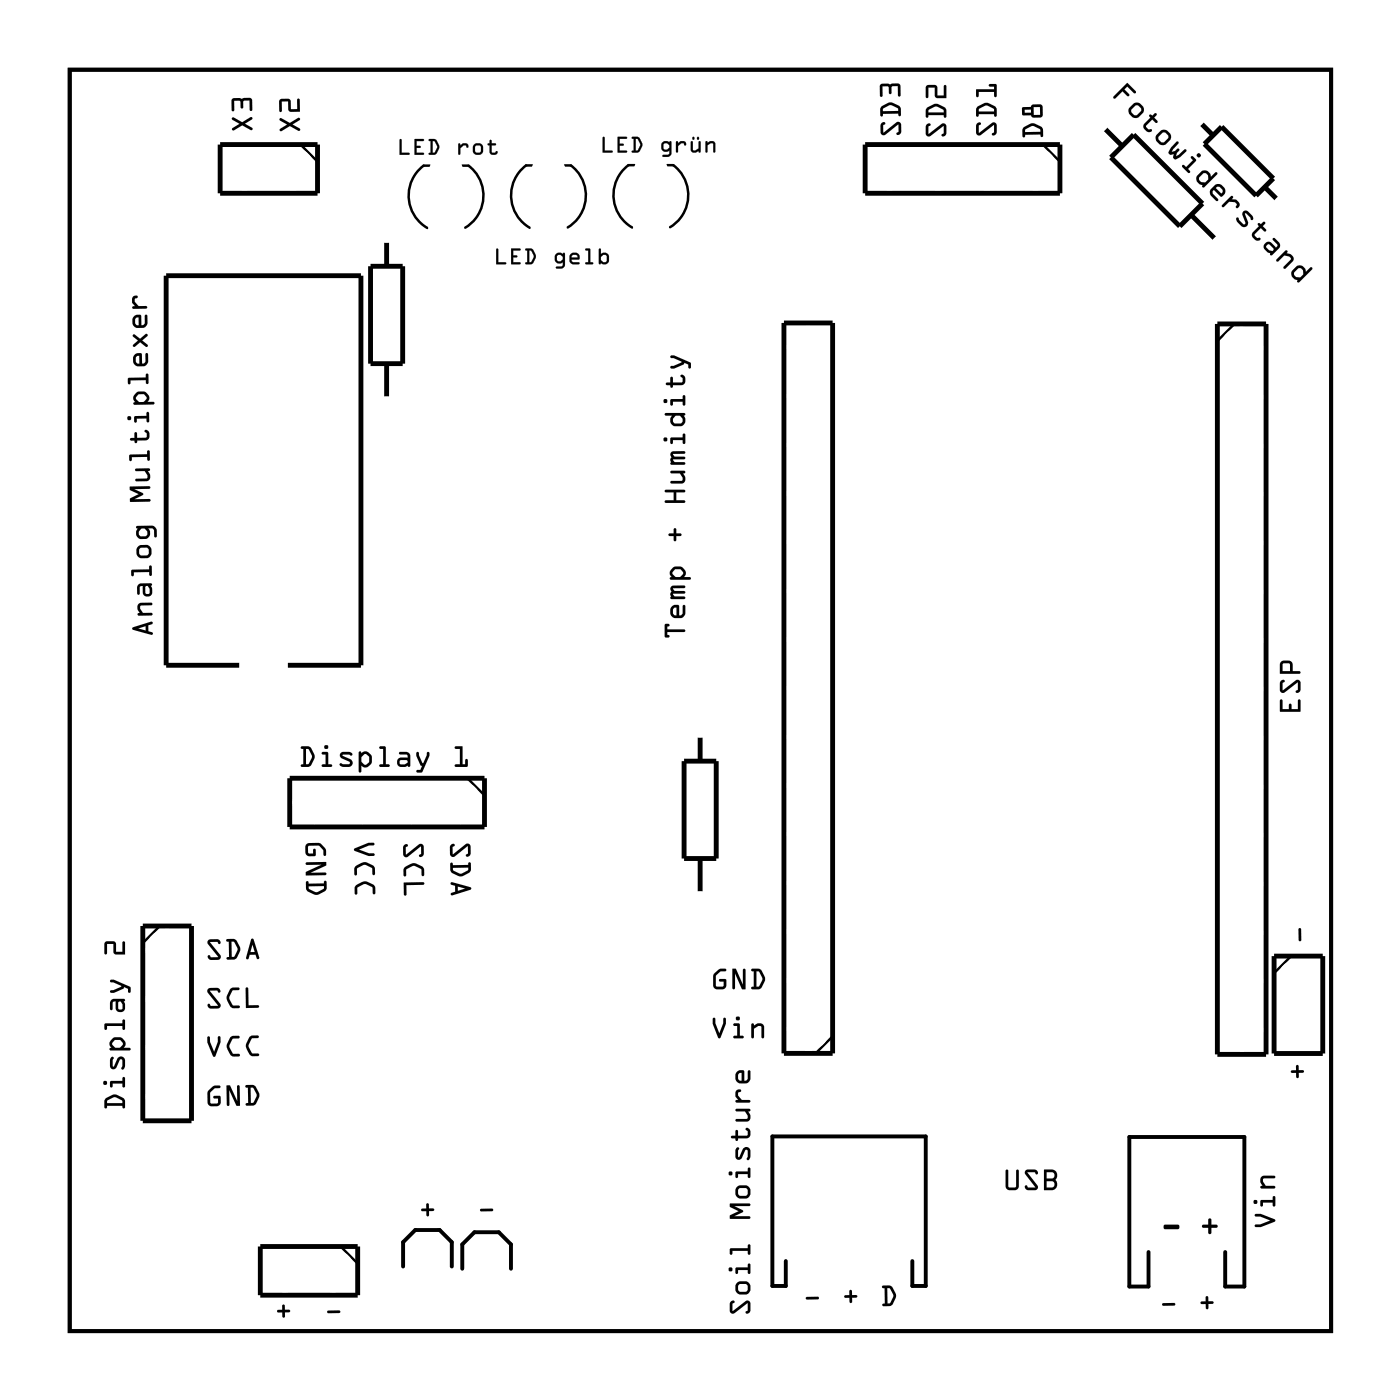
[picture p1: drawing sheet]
<svg xmlns="http://www.w3.org/2000/svg" width="73mm" height="73mm" viewBox="0 0 73 73" stroke-linecap="round" stroke-linejoin="round" font-family="sans-serif">
<path d="M3.6 3.6h65.8v65.8h-65.8zM21 66.1v-1.3l.7-.6h1.2l.7 .6v1.3M24.1 66.2v-1.3l.6-.6h1.3l.7 .6v1.3M41 65.8v1.3h-.7v-7.8h8v7.8h-.7v-1.3M59.9 65.3v1.8h-1v-7.8h6v7.8h-1v-1.8" fill="none" stroke="#000" stroke-width=".2"/>
<g fill="#000">
<path d="M67.6 55.6h.1v.2l.3 .1-.3 .1v.2l-.1-.2-.3-.1 .3-.1zM67.7 48.4l.2 .1v.5l-.1 .1-.1-.1zM14.7 68.1h.1l.1 .2 .2 .1-.2 .1-.1 .2-.1-.2-.3-.1 .3-.1zM17.1 68.4h.6h.1l-.1 .1h-.6zM22.3 62.8l.1 .2 .3 .1-.3 .1-.1 .2-.1-.2-.2-.1 .2-.1zM25.1 63.1l.6-.1v.1v.1h-.6zM60.7 63.9h.7l.1 .1-.1 .1h-.6h-.1zM62.7 63.9h.3v-.3h.1h.1v.3h.3v.1h-.3v.3l-.1 .1-.1-.1v-.3h-.3z"/>
<path d="M3.6 3.6h65.8v65.8h-65.8zM3.6 3.6v65.8h65.8v-65.8z"/>
<path d="M12.1 6.1v.2l.4 .2-.4 .2v.1l.5-.3 .6 .3-.1-.1-.3-.2 .3-.3v-.1l-.5 .3zM12.1 6.1l.5 .3 .5-.3v.1l-.3 .3 .3 .2 .1 .1-.6-.3-.5 .3v-.1l.4-.2-.4-.2zM12.1 5.2v.6l.1-.1v-.4h.3l.1 .4 .1-.4 .3-.1v.5l.1 .1v-.7zM12.1 5.2l1-.1v.7l-.1-.1v-.5l-.3 .1-.1 .4-.1-.4h-.3v.4l-.1 .1z"/>
<path d="M12.1 6.1v.2l.4 .2-.4 .2v.1l.5-.3 .6 .3-.1-.1-.3-.2 .3-.3v-.1l-.5 .3zM12.1 5.2v.6l.1-.1v-.4h.3l.1 .4 .1-.4 .3-.1v.5l.1 .1v-.7z"/>
<path d="M14.6 6.2v.1l.4 .2-.4 .2v.1l.5-.2 .5 .2v-.1l-.3-.2 .3-.2v-.1l-.5 .2zM14.6 6.2l.5 .2 .5-.2v.1l-.3 .2 .3 .2v.1l-.5-.2-.5 .2v-.1l.4-.2-.4-.2zM14.6 5.2v.6h.1v-.5h.3l.1 .5h.5v-.6h-.1v.5h-.3l-.1-.5zM14.6 5.2h.5l.1 .5h.3v-.5h.1v.6h-.5l-.1-.5h-.3v.5h-.1z"/>
<path d="M14.6 6.2v.1l.4 .2-.4 .2v.1l.5-.2 .5 .2v-.1l-.3-.2 .3-.2v-.1l-.5 .2zM14.6 5.2v.6h.1v-.5h.3l.1 .5h.5v-.6h-.1v.5h-.3l-.1-.5z"/>
<path d="M20.9 7.3l-.1 .8h.6l-.1-.1h-.4v-.7zM21.6 7.3v.8h.5v-.1h-.4v-.3h.2l-.2-.1v-.2h.4v-.1zM22.6 7.4h.1l.1 .3-.2 .3zM22.4 7.3l.1 .1-.1 .7a.42 .42 0 0 0 .5-.5 .42 .42 0 0 0-.5-.3zM23.9 7.5l.1 .6v-.4l.2-.1 .2 .1v-.1l-.1-.1-.3 .1zM24.8 7.6h.3v.3h-.3zM24.7 7.8a.29 .29 0 0 0 .5 0 .29 .29 0 0 0-.5 0zM25.6 7.3l-.1 .2h-.1l.1 .1v.3l.1 .1 .3 .1v-.2l-.2 .1-.1-.4 .3-.1h-.3v-.2z"/>
<path d="M20.9 7.3v.8h.5l-.1-.1h-.4v-.7zM20.9 7.3h.1l-.1 .7h.4l.1 .1h-.6zM21.6 7.3v.8h.5v-.1h-.4v-.3h.2l-.2-.1v-.2h.4v-.1zM21.6 7.3h.5v.1h-.4v.2l.3 .1h-.3v.3h.4v.1h-.5zM22.6 7.4h.1l.1 .3-.2 .3zM22.6 7.4v.6l.1-.1 .1-.2-.1-.3zM22.4 7.3l.1 .1v.6l-.1 .1 .4-.1a.43 .43 0 0 0 0-.5 .43 .43 0 0 0-.4-.2zM22.4 7.3h.3l.2 .3v.1l-.2 .4h-.3l.1-.1v-.6zM23.9 7.5l.1 .6v-.4l.2-.1 .2 .1a.2 .2 0 0 0-.3-.2l-.1 .1zM23.9 7.5l.1 .1 .3-.1 .1 .1v.1l-.2-.1-.2 .1v.4zM24.8 7.6h.3v.3h-.3zM24.8 7.6v.3h.3v-.3zM24.7 7.8a.28 .28 0 0 0 .5 0 .28 .28 0 0 0-.5 0zM24.7 7.8a.29 .29 0 0 1 .5 0 .29 .29 0 0 1-.5 0zM25.6 7.3l-.1 .2h-.1l.1 .1v.3l.1 .1 .3 .1v-.2l-.2 .1-.1-.4h.2l.1-.1h-.3v-.2zM25.5 7.3h.1v.2h.3l-.3 .1 .1 .4 .3-.1-.1 .2-.3-.1-.1-.1v-.3l-.1-.1h.1z"/>
<path d="M25.9 13v.8h.5v-.1h-.4v-.7zM26.7 13v.8h.4v-.1h-.3v-.3h.2l-.2-.1v-.2h.3v-.1zM27.6 13.1h.1l.1 .3-.1 .3h-.1zM27.4 13l.1 .1-.1 .7a.42 .42 0 0 0 .6-.4 .42 .42 0 0 0-.6-.4zM29.1 13.3h.1l.2 .1-.2 .2-.2-.1zM29 13.2l-.1 .3a.24 .24 0 0 0 .2 .2 .24 .24 0 0 0 .3 0l-.1 .2h-.3v.1h.3l.2-.1v-.7zM29.8 13.3h.2l.1 .1h-.3zM29.8 13.2l-.1 .4 .1 .2h.4v-.1l-.4-.1v-.1h.4a.27 .27 0 0 0-.1-.3 .27 .27 0 0 0-.3 0zM30.5 13v.1h.2v.6h-.2v.1h.4v-.1h-.1v-.7zM31.4 13.4l.1-.1h.1v.3l-.1 .1-.1-.1zM31.3 13v.8l.4-.1 .1-.3a.25 .25 0 0 0-.5-.1v-.3z"/>
<path d="M25.9 13v.8h.5v-.1h-.4v-.7zM25.9 13h.1v.7h.4v.1h-.5zM26.7 13v.8h.4v-.1h-.3v-.3h.2l-.2-.1v-.2h.3v-.1zM26.7 13h.4v.1h-.3v.2l.2 .1h-.2v.3h.3v.1h-.4zM27.6 13.1h.1l.2 .3-.2 .3h-.1zM27.6 13.1v.6l.1-.1 .1-.2-.1-.3zM27.4 13l.1 .1v.6l-.1 .1 .4-.1a.43 .43 0 0 0 .1-.5 .43 .43 0 0 0-.5-.2zM27.4 13h.4l.1 .3 .1 .1-.2 .4h-.4l.1-.1v-.6zM29.1 13.3h.1l.2 .1-.2 .2-.2-.1zM29.1 13.3v.3l.2-.1 .1-.1-.2-.1zM29 13.2v.4l.1 .1h.3v.1l-.1 .1h-.3v.1h.4l.1-.2-.1-.6zM29 13.2h.5v.6l-.1 .2h-.4v-.1h.3l.1-.2h-.3l-.1-.1zM29.8 13.3h.2l.1 .1h-.3zM29.8 13.3v.1h.3l-.1-.1zM29.8 13.2l-.1 .4 .1 .2h.4v-.1h-.3l-.1-.1 .4-.1a.26 .26 0 0 0-.1-.3 .26 .26 0 0 0-.3 0zM29.8 13.2a.27 .27 0 0 1 .3 0 .27 .27 0 0 1 .1 .3h-.4l.1 .2h.3v.1h-.4l-.1-.2zM30.5 13l.2 .1v.6l-.2 .1h.4l-.1-.1v-.7zM30.5 13h.3v.7h.1v.1h-.4v-.1h.2v-.6h-.2zM31.4 13.4l.1-.1h.1v.4h-.1l-.1-.1zM31.4 13.4v.2h.2v-.3zM31.3 13v.8v-.1a.25 .25 0 0 0 .5-.1v-.2a.25 .25 0 0 0-.5-.1v-.3zM31.2 13h.1v.2h.1a.26 .26 0 0 1 .4 .2l-.1 .3-.5 .1z"/>
<path d="M31.5 7.2l-.1 .8 .5-.1h-.4v-.7zM32.2 7.1v.9l.5-.1h-.4v-.3l.2-.1h-.2v-.3h.4zM33.2 7.2l.1 .1 .1 .2-.2 .4zM33 7.2h.1l-.1 .8a.42 .42 0 0 0 .5-.5 .42 .42 0 0 0-.5-.3zM34.6 7.5h.2l.1 .1-.1 .2-.2-.1zM34.6 7.4l-.1 .3a.24 .24 0 0 0 .2 .2 .24 .24 0 0 0 .2-.1v.2l-.3 .1v.1h.2l.2-.2v-.6zM35.3 7.4v.6l.1-.4 .1-.1 .2 .1 .1-.1-.2-.1-.2 .1zM36.1 7.2a.07 .07 0 0 0 .1 0 .07 .07 0 0 0-.1 0zM36.4 7.2a.07 .07 0 0 0 .1 0 .07 .07 0 0 0-.1 0zM36 7.4l.1 .5 .2 .1 .1-.1h.1v-.5h-.1v.3l-.1 .2-.2-.1v-.4zM36.8 7.4v.5h.1v-.3l.2-.1h.1v.4h.1v-.5h-.2h-.2z"/>
<path d="M31.5 7.2l-.1 .8 .5-.1h-.4v-.7zM31.4 7.1l.1 .1v.7l.4-.1v.1l-.5 .1zM32.2 7.1v.9l.5-.1h-.4v-.3l.2-.1h-.2v-.3h.4zM32.2 7.1h.5v.1h-.4v.3h.2l-.2 .1v.3l.4-.1v.1l-.5 .1zM33.2 7.2l.1 .1 .1 .2-.2 .4zM33.2 7.2v.7l.1-.1 .1-.3-.1-.2zM33 7.2h.1v.7h-.1h.4a.43 .43 0 0 0 0-.5 .43 .43 0 0 0-.4-.2zM33 7.1l.3 .1 .2 .2v.2l-.2 .3h-.3h.1v-.7zM34.6 7.5h.2l.1 .1-.1 .2-.2-.1zM34.6 7.5v.3l.3-.1v-.1l-.1-.1zM34.6 7.4l-.1 .4 .2 .1 .2-.1v.2l-.1 .1h-.2v.1h.3l.1-.2v-.6zM34.6 7.4h.4v.6l-.1 .2h-.3v-.1l.3-.1v-.2l-.2 .1-.2-.1zM35.3 7.4v.6l.1-.4 .1-.1 .3 .1a.2 .2 0 0 0-.3-.2l-.1 .1zM35.3 7.4l.1 .1 .2-.1 .2 .1-.1 .1-.2-.1-.1 .1-.1 .4zM36.1 7.2a.06 .06 0 0 0 .1 0 .06 .06 0 0 0-.1 0zM36.1 7.2a.07 .07 0 0 1 .1 0 .07 .07 0 0 1-.1 0zM36.4 7.2a.06 .06 0 0 0 .1 0 .06 .06 0 0 0-.1 0zM36.3 7.2a.1 .1 0 0 1 .2 0 .1 .1 0 0 1-.2 0zM36.1 7.4l-.1 .4a.24 .24 0 0 0 .4 .1h.1v-.5h-.1v.3l-.1 .2-.2-.1v-.4zM36 7.4h.1l.1 .4 .1 .1 .1-.2v-.3h.1v.5h-.1l-.1 .1-.2-.1zM36.8 7.4v.6l.1-.4 .2-.1h.1v.4h.1v-.4a.24 .24 0 0 0-.4 0zM36.8 7.4h.1h.2h.2v.5h-.1v-.4h-.1l-.2 .1v.3h-.1z"/>
<path d="M46 6.4v.6h.2l.6-.5 .1 .4-.1 .1h.2v-.6h-.3l-.6 .5v-.3l.1-.2h-.1zM46 6.4h.1h.1l-.1 .2v.3l.6-.5h.3v.6h-.2l.1-.1-.1-.4-.6 .5h-.2zM46.1 5.7l.4-.2 .3 .2 .1 .1h-.8zM46.1 5.7v.1h.8l-.1-.2-.3-.1zM45.9 5.6v.4l.1 .1 .1-.2h.8v.2l.1-.1v-.4l-.4-.2h-.2zM45.9 5.6l.5-.3 .2 .1 .4 .2v.4l-.1 .1v-.2h-.8l-.1 .2-.1-.1zM45.9 4.4v.6h.1v-.5h.3l.1 .4 .1-.4h.3v.5h.2l-.1-.6zM45.9 4.4h1l.1 .6h-.2v-.5h-.3l-.1 .4-.1-.4h-.3v.5h-.1z"/>
<path d="M46 6.4v.6h.2l.6-.5 .1 .4-.1 .1h.2v-.6h-.3l-.6 .5v-.3l.1-.2h-.1zM46.1 5.7l.4-.2 .3 .2 .1 .1h-.8zM45.9 5.6v.4l.1 .1 .1-.2h.8v.2l.1-.1a.58 .58 0 0 0-.4-.6 .58 .58 0 0 0-.7 .2zM45.9 4.4v.6h.1v-.5h.3l.1 .4 .1-.4h.3v.5h.2l-.1-.6z"/>
<path d="M48.3 6.5v.6h.2l.7-.5v.3l-.1 .2h.1h.1v-.6h-.2l-.7 .5v-.4l.1-.1v-.1zM48.4 5.7l.5-.1 .3 .1v.2h-.8zM48.3 5.7v.4h.1v-.1h.8l.1 .1h.1a.58 .58 0 0 0-.4-.6 .58 .58 0 0 0-.7 .2zM48.3 4.5v.6h.1v-.5h.4v.5h.6l-.1-.6h-.1v.5h-.3v-.5z"/>
<path d="M48.3 6.5v.6h.2l.7-.5v.3l-.1 .2h.1h.1v-.6h-.2l-.7 .5v-.4l.1-.1v-.1zM48.3 6.5l.2-.1v.1l-.1 .1v.4l.7-.5h.2v.6h-.1h-.1l.1-.2v-.3l-.7 .5h-.2zM48.4 5.7l.5-.1 .3 .1v.2h-.8zM48.4 5.7v.2h.8v-.2l-.3-.1zM48.3 5.7v.4h.1v-.1h.8l.1 .1h.1l-.1-.4-.3-.3h-.2zM48.3 5.7l.5-.3h.2l.3 .3 .1 .4h-.1l-.1-.1h-.8v.1h-.1zM48.3 4.5v.6h.1v-.5h.4v.5h.6l-.1-.6h-.1v.5h-.3v-.5zM48.3 4.5h.6v.5h.3v-.5h.1l.1 .6h-.6v-.5h-.4v.5h-.1z"/>
<path d="M51 6.4v.6h.2l.6-.5 .1 .4-.2 .1 .1 .1 .1-.1v-.6h-.2l-.6 .5v-.3l.1-.1-.1-.1zM51.1 5.7l.4-.2 .3 .2 .1 .1h-.8zM50.9 5.6v.4l.1 .1 .1-.1h.8v.1l.1-.1a.58 .58 0 0 0-.4-.6 .58 .58 0 0 0-.7 .2zM50.9 4.7l.1 .4 .1-.3h.8v.2h.1v-.5l-.1-.1-.3 .1h.3v.2z"/>
<path d="M51 6.4v.6h.2l.6-.5 .1 .4-.2 .1 .1 .1 .1-.1v-.6h-.2l-.6 .5v-.3l.1-.1-.1-.1zM51 6.4h.1l.1 .1-.1 .1v.3l.6-.5h.2v.6l-.1 .1-.1-.1 .2-.1-.1-.4-.6 .5h-.2zM51.1 5.7l.4-.2 .3 .2 .1 .1h-.8zM51.1 5.7v.1h.8l-.1-.1-.3-.2zM50.9 5.6v.4l.1 .1 .1-.1h.8v.1l.1-.1v-.4l-.4-.2h-.2zM50.9 5.6l.5-.2h.2l.4 .2v.4l-.1 .1v-.1h-.8l-.1 .1-.1-.1zM50.9 4.7l.1 .4 .1-.3h.8v.2h.1v-.5l-.1-.1-.3 .1h.3v.2zM50.9 4.7h1v-.2h-.3l.3-.1 .1 .1v.5h-.1v-.2h-.8l-.1 .3z"/>
<path d="M53.5 6.8l.4-.2 .4 .1v.2h-.8zM53.5 6.8v.1h.8l-.1-.2-.3-.1zM53.4 6.7l-.1 .4 .1 .1 .1-.2h.8v.2l.1-.1v-.4l-.4-.2-.2-.1zM53.4 6.7l.4-.3 .2 .1 .4 .2v.4l-.1 .1v-.2h-.8l-.1 .2-.1-.1zM53.9 5.6h.3l.1 .4h-.4zM53.9 5.6v.4h.4l-.1-.4zM53.4 5.7h.4v.2h-.4zM53.4 5.7l.1 .2h.3v-.2zM53.3 5.6v.4h.5l.1 .1h.5l-.1-.6-.4-.1-.1 .2zM53.3 5.6h.5l.1-.2 .4 .1 .1 .6h-.5l-.1-.1h-.5z"/>
<path d="M53.5 6.8l.4-.2 .4 .1v.2h-.8zM53.4 6.7l-.1 .4 .1 .1 .1-.2h.8v.2l.1-.1a.58 .58 0 0 0-.4-.6 .58 .58 0 0 0-.6 .2zM53.9 5.6h.3l.1 .4h-.4zM53.4 5.7h.4v.2h-.3zM53.3 5.6v.4h.5l.1 .1h.5l-.1-.6-.4-.1-.1 .2z"/>
<path d="M58.1 5v.1h.1l.3-.3 .4 .2-.3-.3 .2-.2 .3 .4 .2-.1-.5-.5zM59.2 5.5h.2l.1 .2-.3 .3-.2-.2zM59.1 5.4l-.2 .2a.36 .36 0 0 0 .1 .4 .36 .36 0 0 0 .4 .1l.2-.2a.36 .36 0 0 0 0-.4 .36 .36 0 0 0-.5-.1zM60 6v.1l-.3 .3a.29 .29 0 0 0 0 .4 .29 .29 0 0 0 .4 .1v-.1l-.2-.1-.1-.2 .3-.3 .2 .2 .1-.1-.2-.2 .1-.2-.2 .1zM60.6 6.9h.2l.1 .2-.3 .3-.2-.2zM60.5 6.8l-.2 .2a.36 .36 0 0 0 .1 .5 .36 .36 0 0 0 .4 0l.2-.2a.36 .36 0 0 0 0-.4 .36 .36 0 0 0-.5-.1zM61.4 7.4l-.3 .3a.26 .26 0 0 0-.1 .3h.2v.3a.27 .27 0 0 0 .4-.2l.3-.3-.6 .4 .2-.4-.4 .1 .4-.4v-.1zM62.4 8.1a.11 .11 0 0 0 .2 0 .11 .11 0 0 0-.2 0zM62.1 8.2l.1 .2-.3 .3-.2-.1v.1l.3 .3h.1l-.1-.2 .4-.4zM62.8 9l.1 .1 .1 .1v.2l-.1 .1h-.2l-.2-.2zM62.7 8.9l-.3 .3v.2l.1 .2h.2l.1 .2 .7-.8h-.1l-.2 .2-.2-.3zM63.4 9.8h.2l.2 .1v.1l-.1 .1zM63.2 9.9l-.1 .2 .3 .4 .1-.1-.2-.3v-.2l.4 .3h.1a.35 .35 0 0 0 0-.4 .35 .35 0 0 0-.4-.1zM64.2 10.2l-.5 .5v.1l.4-.3h.3l.1 .2v.1h.1l.1-.1-.1-.2-.1-.1h-.3l.1-.1zM64.5 11.4a.49 .49 0 0 0 .4 .4l.2-.1-.2-.6 .4 .4 .1-.2-.1-.1-.2-.2h-.2l-.1 .2 .2 .4-.1 .1-.3-.3zM65.6 11.7l.1 .1-.3 .3a.29 .29 0 0 0 0 .3 .29 .29 0 0 0 .3 .1v-.1h-.1l-.1-.2 .3-.3 .2 .2v-.1l-.1-.2 .1-.2-.2 .1zM66.1 12.8h.1l.2 .3h-.2zM66 12.7l-.1 .2 .1 .1 .3 .3 .4-.4 .1-.1-.4-.4v.1l.2 .3v.1l-.4-.3zM66.6 13.5v.1h.1l.3-.3 .3 .2-.3 .4v.1l.5-.5-.1-.2-.3-.1 .1-.1h-.1zM67.7 14h.2l.1 .1v.2l-.2 .2h-.2l-.1-.2zM67.6 13.9l-.2 .3v.2l.1 .1 .2 .1v.1l.8-.7h-.2l-.2 .2-.2-.3z"/>
<path d="M58.1 5v.1h.1l.3-.3 .4 .2-.3-.3 .2-.2 .3 .4 .2-.1-.5-.5zM58.1 5l.7-.7 .5 .5-.2 .1-.3-.4-.2 .2 .3 .3-.4-.2-.3 .3h-.1zM59.2 5.5h.2l.1 .2-.3 .3-.2-.2zM59.2 5.5l-.2 .3 .2 .2 .3-.3-.1-.2zM59.1 5.4l-.2 .4v.2l.3 .2a.5 .5 0 0 0 .5-.5 .37 .37 0 0 0-.6-.3zM59.1 5.4a.36 .36 0 0 1 .5 .1 .36 .36 0 0 1 0 .4l-.3 .3-.3-.1-.1-.3zM60 6v.1l-.3 .3a.32 .32 0 0 0 .2 .5h.2v-.1l-.2-.1-.1-.2 .3-.3 .2 .2 .1-.1-.2-.2 .1-.2-.2 .1zM60 6h.1l.2-.1-.1 .2 .2 .2-.1 .1-.2-.2-.3 .4 .3 .2-.2 .1a.31 .31 0 0 1-.2-.5l.3-.3zM60.6 6.9h.2l.2 .2-.4 .3-.2-.2zM60.6 6.9l-.2 .3 .2 .2 .3-.3-.1-.2zM60.5 6.8l-.2 .4v.2l.3 .2a.5 .5 0 0 0 .5-.5 .37 .37 0 0 0-.6-.3zM60.5 6.8a.36 .36 0 0 1 .5 .1 .36 .36 0 0 1 0 .4l-.3 .3h-.2l-.2-.2v-.3zM61.4 7.4l-.5 .6 .1 .1 .2-.1v.2l.1 .1 .3-.1 .3-.3-.1-.1-.5 .4 .2-.4-.4 .1 .4-.4v-.1zM61.4 7.4h.1v.1l-.4 .4 .4-.1-.2 .4 .5-.4h.1v.1l-.6 .4-.1-.1v-.2h-.2a.26 .26 0 0 1 .1-.3zM62.4 8.1a.11 .11 0 0 0 .2 0 .11 .11 0 0 0-.2 0zM62.4 8.1a.11 .11 0 0 1 .2 0 .11 .11 0 0 1-.2 0zM62.1 8.2l.1 .2-.3 .3-.2-.1v.1l.3 .3h.1l-.1-.2 .4-.4zM62.1 8.2h.1l.2 .2-.4 .4 .1 .2h-.1l-.3-.3v-.1l.2 .1 .3-.3zM62.6 9.2l.2-.2 .2 .1v.3l-.1 .1h-.2l-.1-.1zM62.8 9l-.3 .3 .2 .2h.2l.1-.1v-.2l-.1-.1zM62.5 9.1l-.1 .3 .1 .2h.2l.1 .2 .7-.7v-.1l-.3 .2a.32 .32 0 0 0-.5-.3zM62.7 8.9h.3l.2 .3 .2-.2h.1l-.7 .8h-.1v-.2a.32 .32 0 0 1-.2-.5zM63.4 9.8h.2l.2 .1v.1l-.1 .1zM63.4 9.8l.3 .3 .1-.1v-.1l-.2-.1zM63.4 9.7l-.3 .2v.2l.4 .4v-.1l-.3-.4 .1-.1 .4 .4a.35 .35 0 0 0 .2-.5 .35 .35 0 0 0-.5-.1zM63.4 9.7a.35 .35 0 0 1 .5 .1 .35 .35 0 0 1-.2 .5l-.4-.4-.1 .1 .3 .4v.1l-.4-.4v-.2zM64.2 10.2l-.5 .5v.1l.4-.3h.3l.1 .2v.1h.1l.1-.1-.1-.2-.1-.1h-.3l.1-.1zM64.2 10.2l.1 .1-.1 .1h.3l.1 .1 .1 .2-.1 .1h-.1v-.1l-.1-.2h-.3l-.4 .3v-.1zM64.5 11.4a.49 .49 0 0 0 .4 .4l.2-.1-.2-.6 .4 .4 .1-.2-.1-.1-.2-.2h-.2l-.1 .2 .2 .4-.1 .1-.3-.3zM64.5 11.4h.1l.3 .3 .1-.1-.2-.4 .1-.2h.2l.2 .2 .1 .1-.1 .2-.4-.4 .2 .6-.2 .1a.49 .49 0 0 1-.4-.4zM65.6 11.7l.1 .1-.3 .3a.32 .32 0 0 0 .2 .5l.1-.1v-.1h-.1l-.1-.2 .3-.3 .2 .2v-.1l-.1-.2 .1-.2-.2 .1zM65.6 11.7h.2l.2-.1-.1 .2 .2 .2-.1 .1-.2-.2-.4 .4 .4 .2h-.3a.31 .31 0 0 1-.1-.4l.3-.3zM66.1 12.8h.1l.2 .3h-.2zM66.1 12.8l.1 .3h.2l-.2-.3zM66 12.7l-.1 .2 .1 .1 .3 .3 .4-.4 .1-.1-.4-.4v.1l.2 .3v.1l-.3-.2zM66 12.7l.2-.1 .4 .3v-.1l-.2-.3v-.1l.4 .4-.1 .1-.4 .4-.3-.3-.1-.1zM66.6 13.5v.1h.1l.3-.3 .3 .1v.1l-.3 .4v.1l.4-.4a.31 .31 0 0 0-.3-.4l.1-.1h-.1zM67 13.1h.1v.1l.3 .1 .1 .2-.5 .5v-.1l.3-.4v-.1l-.3-.1-.3 .3h-.1zM67.5 14.2l.3-.2 .2 .1v.2l-.2 .2h-.2l-.1-.1zM67.7 14l-.2 .3 .1 .2h.2l.2-.2v-.2l-.1-.1zM67.6 13.9l-.2 .4 .1 .2 .2 .1v.1h.1l.6-.6v-.1l-.3 .2a.32 .32 0 0 0-.5-.3zM67.4 14.1l.3-.3 .3 .1 .1 .3 .3-.2v.1l-.6 .6h-.1v-.1a.32 .32 0 0 1-.3-.5z"/>
<path d="M7.2 32.8l.4-.1v.2zM6.9 32.7v.2l1 .2 .1-.1-.3-.1v-.3l.3-.1-.1-.1zM7.2 31.5v.2l.1 .3h-.1v.1h.7v-.1h-.4l-.2-.3 .1-.1h.5v-.1zM7.6 30.6h.1l.1 .1v.3h-.2zM7.2 30.5v.5h.1v-.4h.2v.5h.2h.2v-.7h-.6zM6.9 29.7v.4l.1-.2 .8-.1v.2h.1l-.1-.5v.2zM7.3 28.6h.4v.3h-.4zM7.2 28.5a.37 .37 0 0 0 .2 .6h.3a.36 .36 0 0 0 .2-.3 .36 .36 0 0 0-.3-.4zM7.4 27.6h.1l.2 .1v.2h-.4l-.1-.2zM7.1 27.5l.1 .1-.1 .3a.39 .39 0 0 0 .7 .1v-.3l-.1-.1h.2l.1 .1 .1 .3h.1v-.3l-.1-.2zM6.8 25.4v.2l.4 .2-.4 .2v.2l1-.1v-.1h-.8l.5-.2-.5-.3h.8v-.1zM7.1 24.5v.1h.4l.2 .3-.6 .1v.1l.7-.1v-.2l-.1-.2 .1-.1v-.1zM6.8 23.7v.4l.1-.3h.8v.2h.1l-.1-.5v.2zM7 22.6v.2l-.2 .1v.1h.2l.1 .1 .1-.1h.4a.29 .29 0 0 0 .2-.3 .29 .29 0 0 0-.2-.3l-.1 .1 .2 .1-.1 .2h-.4l-.1-.2zM6.6 21.8a.15 .15 0 0 0 .3 0 .15 .15 0 0 0-.3 0zM7 21.7l.1 .3v-.2h.5l.1 .2h.1l-.1-.5-.1 .2zM7.1 20.5l-.1 .1a.26 .26 0 0 0 .1 .4l-.1 .1h1v-.1h-.3l.1-.1a.4 .4 0 0 0-.2-.5 .4 .4 0 0 0-.5 .1zM7.2 20.6h.3l.1 .2-.1 .2h-.2l-.2-.2zM6.7 19.7v.4l.1-.3h.8v.2h.1v-.5l-.1 .2zM7.1 18.6h.2v.4l-.2-.1zM7 18.5a.37 .37 0 0 0 .2 .6l.4-.1 .1-.2v-.3l-.1-.1v.4l-.1 .2h-.1v-.6zM6.9 17.5v.1l.3 .2-.2 .2-.1 .1 .4-.2 .4 .2v-.1l-.3-.2 .3-.3v-.1l-.4 .3zM7.1 16.6h.1v.4l-.2-.1zM7 16.5a.37 .37 0 0 0 .2 .6l.4-.1 .1-.2v-.3l-.1-.1v.4l-.2 .2-.1-.6zM6.9 15.5v.3l.1 .2h-.1v.1h.8l-.1-.1h-.4l-.2-.3 .2-.3z"/>
<path d="M7.2 32.8l.4-.1v.2zM7.2 32.8l.4 .1v-.2zM6.9 32.7v.2l1 .2 .1-.1-.3-.1v-.3l.3-.1-.1-.1zM6.9 32.7l1-.3 .1 .1-.3 .1v.3l.3 .1-.1 .1-1-.2zM7.2 31.5v.2l.1 .3h-.1v.1h.7v-.1h-.4l-.2-.3 .1-.1h.5v-.1zM7.2 31.5h.7v.1h-.5l-.1 .1 .2 .3h.4v.1h-.7v-.1h.1l-.1-.3zM7.6 30.6h.1l.1 .1v.3h-.2zM7.6 30.6v.4h.2v-.3l-.1-.1zM7.2 30.5v.5h.1v-.4h.2v.5h.2h.2v-.7h-.6zM7.2 30.5l.1-.1h.6v.7h-.2h-.2v-.5h-.2v.4h-.1zM6.9 29.7v.4l.1-.2 .8-.1v.2h.1l-.1-.5v.2zM6.9 29.7h.9v-.2l.1 .1v.4h-.1v-.2l-.8 .1-.1 .2zM7.3 28.6h.4v.3h-.4zM7.3 28.6v.3h.4v-.3zM7.2 28.5a.37 .37 0 0 0 .2 .6l.4-.1 .1-.1-.1-.4a.5 .5 0 0 0-.6 0zM7.2 28.5a.5 .5 0 0 1 .6 0l.1 .4-.1 .1a.54 .54 0 0 1-.6 0l-.1-.1zM7.4 27.6h.1l.2 .1v.2h-.4l-.1-.2zM7.4 27.6l-.2 .1 .1 .2h.4v-.2l-.2-.1zM7.1 27.5l.1 .1a.32 .32 0 0 0 .2 .5h.3l.1-.1a.31 .31 0 0 0-.1-.4h.3v.4h.2v-.3l-.2-.3zM7.1 27.5l.9-.1 .2 .3v.3h-.2v-.4h-.3l.1 .1v.3l-.2 .1h-.3l-.2-.2 .1-.3zM6.8 25.4v.2l.4 .2-.4 .2v.2l1-.1v-.1h-.8l.5-.2-.5-.3h.8v-.1zM6.8 25.4h1v.1h-.8l.5 .3-.5 .2h.8v.1l-1 .1v-.2l.4-.2-.4-.2zM7.1 24.5v.1h.4l.2 .2-.1 .2h-.5v.1h.5a.31 .31 0 0 0 .1-.5l.1-.1v-.1zM7.1 24.5l.7-.1v.2h-.1l.1 .2v.2l-.7 .1v-.1h.5l.1-.2-.2-.2h-.4zM6.8 23.7v.4l.1-.3h.8v.2h.1l-.1-.5v.2zM6.8 23.7h.9v-.2l.1 .1v.4h-.1v-.2h-.8l-.1 .3zM7 22.6v.2l-.2 .1v.1h.2l.1 .1 .1-.1h.4a.32 .32 0 0 0 .1-.5l-.1-.1-.1 .1 .2 .1-.1 .2h-.4l-.1-.2zM7 22.6h.1l.1 .2h.4v-.4l.2 .2a.31 .31 0 0 1-.2 .4h-.4l-.1 .1-.1-.1h-.2v-.1l.2-.1zM6.6 21.8a.15 .15 0 0 0 .3 0 .15 .15 0 0 0-.3 0zM6.6 21.8a.15 .15 0 0 1 .3 0 .15 .15 0 0 1-.3 0zM7 21.7l.1 .3v-.2h.5l.1 .2h.1l-.1-.5-.1 .2zM7 21.7h.6l.1-.2 .1 .1v.4h-.1l-.1-.2h-.5v.2h-.1zM7.1 20.5l-.1 .1a.26 .26 0 0 0 .1 .4l-.1 .1h1v-.1h-.3l.1-.1a.4 .4 0 0 0-.2-.5 .4 .4 0 0 0-.5 .1zM7.1 20.5l.1-.1h.4l.2 .4-.1 .2h.4l-.1 .1h-1l.1-.1a.26 .26 0 0 1-.1-.4zM7.2 20.6h.3l.1 .2-.1 .2h-.2l-.2-.2zM7.2 20.6l-.1 .2 .2 .2h.2l.1-.2-.1-.2zM6.7 19.7v.3l.1-.2h.8v.2h.1v-.5l-.1 .2zM6.7 19.7h.9l.1-.2v.1v.4h-.1v-.2h-.8l-.1 .3zM7.1 18.6h.2v.4l-.2-.1zM7.1 18.6v.3l.2 .1v-.4zM7 18.5a.37 .37 0 0 0 .2 .6l.4-.1 .1-.2v-.3l-.1-.1v.4l-.1 .2h-.1v-.6zM7 18.5l.4-.1v.6h.1l.1-.2v-.4h.1v.4l-.1 .2a.54 .54 0 0 1-.6 0l-.1-.1zM6.9 17.5v.1l.3 .2-.2 .2v.1l.3-.2 .4 .2v-.1l-.3-.2 .3-.3v-.1l-.4 .3zM6.9 17.5l.4 .2 .4-.3v.1l-.3 .3 .3 .2v.1l-.4-.2-.4 .2 .1-.1 .2-.2-.3-.2zM7.1 16.6h.1v.4l-.2-.1zM7.1 16.6l-.1 .3 .2 .1v-.4zM7 16.5a.37 .37 0 0 0 .2 .6l.4-.1 .1-.2v-.3l-.1-.1v.4l-.2 .2-.1-.6zM7 16.5l.3-.1 .1 .6 .2-.2v-.4h.1v.4l-.1 .2a.54 .54 0 0 1-.6 0l-.1-.1zM6.9 15.5v.3l.1 .2h-.1v.1h.8l-.1-.1h-.4l-.2-.3 .2-.3zM6.9 15.5l.3-.1-.2 .3 .2 .3h.4l.1 .1h-.8v-.1h.1l-.1-.2z"/>
<path d="M16 39.1h.1l.2 .4-.2 .4h-.1zM15.7 38.9v.2h.1v.8h-.1l.1 .1a.55 .55 0 0 0 .6-.6 .55 .55 0 0 0-.7-.5zM16.9 39a.11 .11 0 0 0 .2 0 .11 .11 0 0 0-.2 0zM16.8 39.2v.1l.2 .1v.5h-.2v.1h.5v-.1h-.2v-.7zM17.8 39.3v.2l.5 .3-.1 .1-.4-.1-.1 .1a.49 .49 0 0 0 .6 0l.1-.2-.5-.3h.4l.1-.1h-.1zM18.7 39.2v1.1l.1-.1v-.3l.1 .1a.4 .4 0 0 0 .5-.4 .4 .4 0 0 0-.5-.4l-.1 .1zM19 39.3h.1l.2 .2v.3l-.2 .1-.3-.2 .1-.2zM19.8 38.9v.1l.2 .1v.8h-.2v.1h.5v-.1h-.2v-1zM20.9 39.7l.3-.1 .1 .2-.4 .1zM20.8 39.2l.1 .2h.3l.1 .1-.5 .1-.1 .1 .1 .2 .6 .1v-.6l-.1-.1zM21.7 39.2v.2l.3 .5-.1 .3h-.2l.3 .1 .4-1-.1-.1-.3 .6-.2-.6zM23.7 38.9v.1l.3 .1v.8h-.3v.1h.7v-.4h-.1v.3h-.2v-1z"/>
<path d="M16 39.1h.1l.2 .4-.2 .4h-.1zM16 39.1v.8h.1l.2-.4-.2-.4zM15.7 38.9v.2h.1v.8h-.1v.1h.4l.1-.1a.56 .56 0 0 0 .1-.7 .56 .56 0 0 0-.6-.3zM15.7 38.9l.5 .1 .2 .3v.2l-.2 .5h-.5v-.1h.1v-.8h-.1zM16.9 39a.11 .11 0 0 0 .2 0 .11 .11 0 0 0-.2 0zM16.9 39a.11 .11 0 0 1 .2 0 .11 .11 0 0 1-.2 0zM16.8 39.2v.1l.2 .1v.5h-.2v.1h.5v-.1h-.2v-.7zM16.8 39.2h.3v.7h.2v.1h-.5v-.1h.2v-.5l-.2-.1zM17.8 39.3v.2l.5 .3-.1 .1-.4-.1-.1 .1a.49 .49 0 0 0 .6 0l.1-.2-.5-.3h.4l.1-.1h-.1zM17.8 39.3h.5h.1l-.1 .1h-.4l.5 .3-.1 .2a.49 .49 0 0 1-.6 0l.1-.1 .4 .1 .1-.1-.5-.3zM18.7 39.2v1.1l.1-.1v-.3l.1 .1a.4 .4 0 0 0 .5-.4 .4 .4 0 0 0-.5-.4l-.1 .1zM18.7 39.2l.1 .1a.26 .26 0 0 1 .5 0l.1 .1v.4l-.4 .2-.2-.1v.4l-.1-.1zM19 39.3h.1l.2 .2v.3l-.2 .1-.3-.2 .1-.2zM19 39.3l-.1 .2-.1 .2 .3 .2 .2-.1v-.3l-.2-.2zM19.8 38.9v.1l.2 .1v.8h-.2v.1h.5v-.1h-.2v-1zM19.8 38.9h.3v1h.2v.1h-.5v-.1h.2v-.8l-.2-.1zM20.9 39.7l.3-.1 .1 .2-.4 .1zM20.9 39.7v.2l.4-.1-.1-.2zM20.8 39.2l.1 .2h.3l.1 .1-.5 .1-.1 .2 .1 .1 .6 .1v-.6l-.1-.1zM20.8 39.2l.5 .1 .1 .1v.6l-.6-.1-.1-.2 .1-.1 .5-.1-.1-.1h-.3zM21.7 39.2v.2l.2 .5h.1l-.1 .3h-.2l.3 .1 .4-1-.1-.1-.3 .6-.2-.6zM21.7 39.2h.1l.2 .6 .3-.6 .1 .1-.4 1-.3-.1h.2l.1-.3-.3-.5zM23.7 38.9v.1l.3 .1v.8h-.3v.1h.7v-.4h-.1v.3h-.2v-1zM23.7 38.9h.4v1h.2v-.3h.1v.4h-.7v-.1h.3v-.8l-.3-.1z"/>
<path d="M34.7 32.6v.6v.1l.2-.1-.1-.1v-.1h.9v-.1v-.1h-.9l.1-.2zM35.1 31.7h.2v.4l-.2-.1zM35 31.6a.37 .37 0 0 0 .2 .6h.5v-.2v-.4h-.1v.4l-.1 .1h-.1v-.5zM35 30.6v.6h.7v-.1h-.5l-.1-.1 .6-.1v-.1h-.5l-.1-.1h.6v-.1zM35.1 29.6l-.1 .1a.26 .26 0 0 0 0 .4v.1h1v-.1h-.3v-.1a.4 .4 0 0 0-.1-.4 .4 .4 0 0 0-.5 0zM35.2 29.7h.3l.1 .3-.1 .1h-.3l-.1-.2zM35.2 27.6l-.1 .2-.2 .1 .2 .1 .1 .2 .1-.2 .3-.1-.3-.1v-.2zM34.7 25.6v.1h.4v.4h-.4v.1h1v-.1h-.4v-.4h.4v-.1zM35 24.6v.1h.5l.1 .2-.1 .2h-.5v.1h.7v-.3l-.1-.2h.1v-.1zM35 23.6v.6h.7v-.1h-.5l-.1-.1 .6-.1v-.1h-.5l-.1-.1h.6v-.1zM34.6 22.9a.11 .11 0 0 0 .2 0 .11 .11 0 0 0-.2 0zM35 22.8v.4l.1-.2h.5v.1h.1v-.5l-.1 .2zM35.2 21.7h.3l.1 .1v.2h-.5v-.2zM34.7 21.6v.1h.4l-.1 .3 .1 .2h.5l.1-.1v-.2v-.2v-.1zM34.6 20.9a.11 .11 0 0 0 .2 0 .11 .11 0 0 0-.2 0zM35 20.8v.4l.1-.2h.5v.1h.1v-.5l-.1 .2zM35 19.7v.3h-.3v.1h.3v.1l.1-.1h.4a.29 .29 0 0 0 .3-.3 .29 .29 0 0 0-.2-.3l-.1 .1 .1 .1-.1 .3h-.4v-.3zM35 18.6v.1l.5 .2-.5 .2v.1h.2l.5-.3 .2 .1v.2h.1v-.3l-.8-.4z"/>
<path d="M34.7 32.6v.6v.1l.2-.1-.1-.1v-.1h.9v-.1v-.1h-.9l.1-.2zM34.7 32.6h.2l-.1 .2h.9v.1v.1h-.9v.1l.1 .1-.2 .1v-.1zM35.1 31.7h.2v.4l-.2-.1zM35.1 31.7v.3l.2 .1v-.4zM35 31.6a.37 .37 0 0 0 .2 .6h.5v-.2v-.4h-.1v.4l-.1 .1h-.1v-.5zM35 31.6h.4v.5h.1l.1-.1v-.4h.1v.4v.2a.54 .54 0 0 1-.7 0v-.2zM35 30.6v.6h.7v-.1h-.5l-.1-.1 .6-.1v-.1h-.5l-.1-.1h.6v-.1zM35 30.6h.7v.1h-.6l.1 .1h.5v.2h-.6l.1 .1h.5v.1h-.7zM35.1 29.6l-.1 .1a.26 .26 0 0 0 0 .4v.1h1v-.1h-.3v-.1a.4 .4 0 0 0-.1-.4 .4 .4 0 0 0-.5 0zM35.1 29.6h.1h.4l.2 .3-.1 .2 .3 .1h-1v-.1a.26 .26 0 0 1 0-.4zM35.2 29.7h.3l.1 .3-.1 .1h-.3l-.1-.2zM35.2 29.7l-.1 .2 .1 .2h.3l.1-.1-.1-.3zM35.2 27.6l-.1 .2-.2 .1 .2 .1 .1 .2 .1-.2 .3-.1-.3-.1v-.2zM35.2 27.6h.1v.2l.3 .1-.3 .1-.1 .2-.1-.2-.2-.1 .2-.1zM34.7 25.6v.1h.4v.4h-.4v.1h1v-.1h-.4v-.4h.4v-.1zM34.7 25.6h1v.1h-.4v.4h.4v.1h-1v-.1h.4v-.4h-.4zM35 24.6v.1h.5l.1 .2-.1 .2h-.5v.1h.5a.31 .31 0 0 0 .1-.5h.1v-.1zM35 24.6h.7v.1h-.1l.1 .2v.3h-.7v-.1h.5l.1-.2-.1-.2h-.5zM35 23.6v.6h.7v-.1h-.5l-.1-.1 .6-.1v-.1h-.5l-.1-.1h.6v-.1zM35 23.6h.7v.1h-.6l.1 .1h.5v.2h-.6l.1 .1h.5v.1h-.7zM34.6 22.9a.11 .11 0 0 0 .2 0 .11 .11 0 0 0-.2 0zM34.6 22.9a.11 .11 0 0 1 .2 0 .11 .11 0 0 1-.2 0zM35 22.8v.4l.1-.2h.5v.1h.1v-.5l-.1 .2zM35 22.8h.6l.1-.2v.1v.4h-.1v-.1h-.5l-.1 .2v-.1zM35.2 21.7h.3l.1 .1v.2h-.5v-.2zM35.2 21.7l-.1 .1v.2h.5v-.2l-.1-.1zM34.7 21.6v.1h.4a.32 .32 0 0 0 .1 .5h.5v-.2v-.3v-.1zM34.7 21.6l1-.1v.1v.1a.32 .32 0 0 1-.2 .5h-.4l-.1-.2 .1-.3h-.4zM34.6 20.9a.11 .11 0 0 0 .2 0 .11 .11 0 0 0-.2 0zM34.6 20.9a.11 .11 0 0 1 .2 0 .11 .11 0 0 1-.2 0zM35 20.8v.4l.1-.2h.5v.1h.1v-.5l-.1 .2zM35 20.8h.6l.1-.2v.1v.4h-.1v-.1h-.5l-.1 .2v-.1zM35 19.7v.3h-.3v.1h.3v.1l.1-.1h.4a.32 .32 0 0 0 .2-.5l-.1-.1-.1 .1 .1 .1-.1 .3h-.4v-.3zM35 19.7h.1v.3l.5-.1-.1-.3 .2 .1a.31 .31 0 0 1-.2 .4h-.4l-.1 .1v-.1h-.3v-.1h.3zM35 18.6v.1l.6 .2-.6 .2v.1h.2l.4-.2 .1-.1 .2 .1v.2h.1v-.3l-.8-.4zM35 18.6l.2-.1 .8 .4v.3h-.1v-.2l-.2-.1-.5 .3h-.2v-.1l.5-.2-.5-.2z"/>
<path d="M66.8 36.5v.6h1v-.6h-.1v.5h-.3l-.1-.3-.1 .3h-.3v-.5zM66.8 36.5h.1v.5h.3l.1-.3 .1 .3h.3v-.5h.1v.6h-1zM66.8 35.5v.6h.2l.7-.5v.4l-.1 .1h.1h.1v-.6h-.2l-.7 .5v-.4l.1-.1h-.1zM66.8 35.5h.1h.1l-.1 .1v.4l.7-.5h.2v.6h-.1h-.1l.1-.1v-.4l-.7 .5h-.2zM66.9 34.6h.4v.4h-.4zM66.9 34.6v.4h.4v-.4zM66.8 34.5v.6h1v-.1h-.4v-.5h-.2zM66.8 34.5h.2h.4v.5h.4v.1h-1z"/>
<path d="M66.8 36.5v.6h1v-.6h-.1v.5h-.3l-.1-.3-.1 .3h-.3v-.5zM66.8 35.5v.6h.2l.7-.5v.4l-.1 .1h.1h.1v-.6h-.2l-.7 .5v-.4l.1-.1h-.1zM66.9 34.6h.4v.4h-.4zM66.8 34.5v.6h1v-.1h-.4v-.5h-.2z"/>
<path d="M5.6 57.4l.4-.2 .4 .2v.1h-.8zM5.6 57.4v.1h.8l-.1-.1-.3-.2zM5.5 57.3l-.1 .4 .1 .1 .1-.1h.8l.1 .1v-.1v-.4l-.4-.2h-.2zM5.5 57.3l.4-.2h.2l.4 .2v.4v.1l-.1-.1h-.8l-.1 .1-.1-.1zM5.4 56.5a.11 .11 0 0 0 .2 0 .11 .11 0 0 0-.2 0zM5.4 56.5a.11 .11 0 0 1 .2 0 .11 .11 0 0 1-.2 0zM5.8 56.4v.3l.1-.2h.5v.2h.1v-.5l-.1 .2zM5.8 56.4h.6l.1-.2v.5h-.1v-.2h-.5l-.1 .2h-.1zM5.8 55.2v.5h.2l.3-.5 .1 .1-.1 .4 .1 .1a.49 .49 0 0 0 .1-.6l-.3-.1-.3 .5v-.4v-.1zM5.8 55.2l.1-.1v.1v.4l.3-.5 .3 .1a.49 .49 0 0 1-.1 .6l-.1-.1 .1-.4-.1-.1-.3 .5h-.2zM5.9 54.2h-.1a.26 .26 0 0 0 0 .5l-.1 .1h1.1l-.1-.1h-.3l.1-.1a.4 .4 0 0 0-.2-.5 .4 .4 0 0 0-.4 .1zM5.9 54.2l.1-.1h.3l.3 .4-.2 .2h.4l-.1 .1h-1l.1-.1a.26 .26 0 0 1 0-.5zM6 54.3l.3-.1 .1 .3-.2 .1h-.2l-.2-.1zM6 54.3l-.2 .2 .2 .1h.2l.2-.1-.1-.2zM5.5 53.4v.3l.1-.2h.8v.2h.1v-.5l-.1 .2zM5.5 53.4h.9l.1-.2v.5h-.1v-.2h-.8l-.1 .2zM6.2 52.3l.1-.1 .1 .2v.2h-.2zM6.2 52.3v.3h.2v-.2l-.1-.2zM5.8 52.2v.5l.1-.1v-.3l.1-.1 .1 .5 .1 .1 .3-.1v-.6h-.6zM5.8 52.2l.1-.1h.6v.6l-.2 .1-.2-.1-.1-.5-.1 .1v.3l-.1 .1zM5.8 51.1v.1l.5 .3-.5 .2v.1h.2l.4-.2 .1-.1 .2 .1v.2h.1v-.3l-.8-.4zM5.8 51.1h.2l.8 .4v.3h-.1v-.2l-.2-.1-.5 .3h-.2v-.1l.5-.3-.5-.2zM5.5 49.1v.7l.1-.1v-.5h.3l.1 .5 .5 .1v-.7l-.1 .1v.4h-.3l-.1-.5zM5.5 49.1h.5l.1 .5h.3v-.4l.1-.1v.7l-.5-.1-.1-.5h-.3v.5l-.1 .1z"/>
<path d="M5.6 57.4l.4-.2 .4 .2v.1h-.8zM5.5 57.3l-.1 .4 .1 .1 .1-.1h.8l.1 .1v-.1a.58 .58 0 0 0-.3-.6 .58 .58 0 0 0-.7 .2zM5.4 56.5a.11 .11 0 0 0 .2 0 .11 .11 0 0 0-.2 0zM5.8 56.4v.3l.1-.2h.5v.2h.1v-.5l-.1 .2zM5.8 55.2v.5h.2l.3-.5 .1 .1-.1 .4 .1 .1a.49 .49 0 0 0 .1-.6l-.3-.1-.3 .5v-.4v-.1zM5.9 54.2h-.1a.26 .26 0 0 0 0 .5l-.1 .1h1.1l-.1-.1h-.3l.1-.1a.4 .4 0 0 0-.2-.5 .4 .4 0 0 0-.4 .1zM6 54.3h.3l.1 .2-.2 .1h-.2l-.2-.1zM5.5 53.4v.3l.1-.2h.8v.2h.1v-.5l-.1 .2zM6.2 52.3l.1-.1 .1 .2v.2h-.2zM5.8 52.2v.5l.1-.1v-.3l.1-.1 .1 .5 .1 .1 .3-.1v-.6h-.6zM5.8 51.1v.1l.5 .2-.5 .3v.1h.2l.5-.3 .2 .1v.2h.1v-.3l-.8-.4zM5.5 49.1v.7l.1-.1v-.5h.3l.1 .5 .5 .1v-.7l-.1 .1v.4h-.3l-.1-.5z"/>
<path d="M10.9 51.6l-.1 .2 .6 .6-.4 .1-.1-.1h-.1l.1 .2h.6v-.3l-.6-.6h.4l.1 .1 .1-.1-.1-.1zM12.1 51.5a.61 .61 0 0 0 .1 1.1l.3-.1-.4-.1-.1-.4 .1-.3 .4-.1-.1-.1zM12.8 51.5v1.1l.7-.1-.1-.1h-.4l-.1-.8z"/>
<path d="M10.9 51.6l-.1 .2 .6 .6-.4 .1-.1-.1h-.1l.1 .2h.6v-.3l-.6-.6h.4l.1 .1 .1-.1-.1-.1zM10.9 51.6h.5l.1 .1-.1 .1-.1-.1h-.4l.6 .6v.3h-.6l-.1-.2h.1l.1 .1 .4-.1-.6-.6zM12.1 51.5l-.3 .5 .1 .2 .2 .4h.3l.1-.1-.4-.1-.1-.3 .1-.4 .4-.1-.1-.1zM12.1 51.5h.3l.1 .1-.4 .1-.1 .4 .1 .3h.3l.1 .2a.51 .51 0 0 1-.5-.2 .51 .51 0 0 1-.2-.5zM12.8 51.5v1.1l.7-.1-.1-.1h-.4l-.1-.8zM12.8 51.5l.2 .1v.8h.4l.1 .1-.7 .1z"/>
<path d="M10.9 49v.3l.5 .6h-.4l-.1-.1-.1 .1 .1 .1h.6v-.2l-.5-.6 .3-.1 .1 .1h.1v-.2zM12.1 49.1l.1 .1 .2 .3-.2 .4h-.1zM11.8 49v.1h.1v.8l-.1 .1 .1 .1a.55 .55 0 0 0 .6-.6 .55 .55 0 0 0-.7-.5zM13.2 49.3l.1 .4h-.2zM13.1 49l-.3 1h.1l.1-.2h.3l.2 .2-.3-1z"/>
<path d="M10.9 49v.3l.5 .6h-.4l-.1-.1-.1 .1 .1 .1h.6v-.2l-.5-.6 .3-.1 .1 .1h.1l-.1-.2zM10.9 49h.6v.2h-.1l-.1-.1-.3 .1 .5 .6v.2h-.6l-.1-.1 .1-.1 .1 .1h.4l-.5-.6zM12.1 49.1l.1 .1 .2 .3-.2 .4h-.1zM12.1 49.1v.8h.1l.2-.4-.2-.3zM11.8 49v.1h.1v.8h-.1v.1l.4 .1 .2-.2a.56 .56 0 0 0 0-.6 .56 .56 0 0 0-.6-.3zM11.8 49h.5l.2 .4v.2l-.2 .4h-.5v-.1h.1v-.8h-.1zM13.2 49.3l.1 .4h-.2zM13.2 49.3l-.1 .4h.2zM13.1 49l-.3 1h.1l.1-.2h.3l.2 .2v-.1l-.3-.9zM13.1 49h.1l.3 1-.2-.2h-.3l-.1 .2h-.1z"/>
<path d="M10.8 54.1v.3l.3 .7h.1l.3-.7v-.3h-.1l-.2 .8-.2-.8zM12.1 54.1a.61 .61 0 0 0 .1 1l.3-.1h-.3l-.2-.5 .1-.3 .4-.1-.1-.1zM13.1 54a.61 .61 0 0 0 .1 1.1l.3-.1-.3-.1-.2-.4 .1-.3 .4-.1-.1-.1z"/>
<path d="M10.8 54.1v.3l.3 .7h.1l.3-.7v-.3h-.1l-.2 .8-.3-.8zM10.8 54.1h.2l.2 .8 .2-.8h.1v.3l-.3 .7h-.1l-.3-.7zM12.1 54.1l-.3 .4 .1 .2 .2 .4h.3l.1-.1h-.3l-.2-.4 .1-.4 .4-.1-.1-.1zM12.1 54.1l.3-.1 .1 .1-.4 .1-.1 .4 .2 .4h.2l.1 .1a.51 .51 0 0 1-.5-.1 .51 .51 0 0 1-.1-.6zM13.1 54l-.3 .5 .1 .2 .2 .4h.4v-.1l-.3-.1-.2-.3 .1-.4 .4-.1-.1-.1zM13.1 54h.3l.1 .1-.4 .1-.1 .4 .2 .3h.2l.1 .2a.51 .51 0 0 1-.5-.2 .51 .51 0 0 1-.1-.5z"/>
<path d="M10.9 56.9l-.1 .6 .1 .1 .4 .1 .2-.1v-.4h-.1h-.3l.3 .1v.2l-.4 .1v-.1v-.5l.2-.2 .3-.1-.1-.1a.52 .52 0 0 0-.5 .3zM11.8 56.6l.1 1.1 .1-.1v-.7l.3 .8h.2v-1.1l-.1 .1v.7l-.4-.8zM13.1 56.7l.1 .1 .2 .3-.2 .4h-.1zM12.8 56.6v.1h.1v.8l-.1 .1 .1 .1a.55 .55 0 0 0 .6-.6 .55 .55 0 0 0-.7-.5z"/>
<path d="M10.9 56.9l-.1 .6 .1 .1 .4 .1 .2-.1v-.4h-.1h-.3l.3 .1v.2l-.4 .1v-.1v-.5l.2-.2 .3-.1-.1-.1a.52 .52 0 0 0-.5 .3zM10.9 56.9l.2-.3h.4v.1l-.3 .1-.2 .3v.5l.4-.1v-.2h-.3v-.1h.4v.4l-.2 .1-.4-.1-.1-.1zM11.8 56.6l.1 1.1 .1-.1v-.7l.3 .8h.2v-1.1l-.1 .1v.7l-.4-.8zM11.8 56.6h.2l.4 .8v-.7l.1-.1v1.1h-.2l-.3-.8v.7l-.2 .1zM13.1 56.7l.1 .1 .2 .3-.2 .4h-.1zM13.1 56.7v.8h.1l.2-.4-.2-.3zM12.8 56.6v.1h.1v.8h-.1v.2h.4l.2-.1a.56 .56 0 0 0 0-.7 .56 .56 0 0 0-.6-.3zM12.8 56.6h.5l.2 .4v.2l-.2 .4-.5 .1v-.2h.1v-.8h-.1z"/>
<path d="M16 44l-.1 .5 .1 .1h.5v-.3h-.2v.2h-.2v-.3v-.1h.5l.3 .2v.3a.46 .46 0 0 0-.3-.6zM16 44h.1h.6l.3 .3v.3h-.1v-.3l-.3-.2-.5 .1v.3h.2v-.2h.2v.3h-.5l-.1-.1zM16 45v.1h.8l-.8 .4v.2l1-.1v-.1h-.8l.8-.4v-.1zM16 45h1v.1l-.8 .4h.8v.1l-1 .1v-.2l.8-.4h-.8zM16.1 46.2h.8v.1l-.4 .2-.4-.1zM16.1 46.2v.2l.4 .1 .4-.2v-.1zM16 46v.3l.1 .2a.56 .56 0 0 0 .7 .1 .56 .56 0 0 0 .2-.6h-.1v.1h-.8v-.1zM16 46h.1v.1h.8v-.1h.1v.4l-.4 .3-.2-.1-.4-.2z"/>
<path d="M16 44l-.1 .5 .1 .1h.5v-.3h-.2v.2h-.2v-.3l.5-.1 .3 .2v.3a.46 .46 0 0 0-.3-.6zM16 45v.1h.8l-.8 .4v.2l1-.1v-.1h-.8l.8-.4v-.1zM16.1 46.2h.8v.1l-.4 .2-.4-.1zM16 46a.55 .55 0 0 0 .5 .7 .55 .55 0 0 0 .5-.7h-.1v.1h-.8v-.1z"/>
<path d="M18.5 44.3v.1l.7 .3 .3-.1-.8-.3 .8-.2v-.1h-.3zM18.5 45.2v.4l.1 .1v-.4l.4-.2 .4 .2v.3h.2a.57 .57 0 0 0-.4-.6 .57 .57 0 0 0-.7 .2zM18.5 46.2v.4l.1 .1v-.4l.4-.2 .4 .2 .1 .3h.1a.57 .57 0 0 0-.4-.6 .57 .57 0 0 0-.7 .2z"/>
<path d="M18.5 44.3v.1l.7 .3 .3-.1-.8-.3 .8-.2v-.1h-.3zM18.5 44.3l.7-.3h.3v.1l-.8 .2 .8 .3-.3 .1-.7-.3zM18.5 45.2v.4l.1 .1v-.4l.4-.2 .4 .2v.3h.2l-.1-.4-.4-.2zM18.5 45.2l.6-.2 .4 .2 .1 .4h-.2v-.3l-.4-.2-.4 .2v.4l-.1-.1zM18.5 46.2v.4l.1 .1v-.4l.4-.2 .4 .2 .1 .3h.1l-.1-.4-.4-.2zM18.5 46.2l.6-.2 .4 .2 .1 .4h-.1l-.1-.3-.4-.2-.4 .2v.4l-.1-.1z"/>
<path d="M21.1 44.1v.6h.2l.6-.5 .1 .3-.1 .1v.1l.2-.1v-.5l-.3-.1-.6 .6v-.4l.1-.1-.1-.1zM21.1 45.3l-.1 .4h.1l.1-.3 .4-.2 .4 .1v.4l.1-.1a.57 .57 0 0 0-.4-.6 .57 .57 0 0 0-.6 .3zM21.1 46v.7l.1-.5h.9v-.1v-.1z"/>
<path d="M21.1 44.1v.6h.2l.6-.5 .1 .3-.1 .1v.1l.2-.1v-.5l-.3-.1-.6 .6v-.4l.1-.1-.1-.1zM21.1 44.1l.1-.1 .1 .1-.1 .1v.4l.6-.6 .3 .1v.5l-.2 .1v-.1l.1-.1-.1-.3-.6 .5h-.2zM21.1 45.3l-.1 .4h.1l.1-.3 .4-.2 .4 .1v.4l.1-.1v-.3l-.4-.3zM21.1 45.3l.6-.3 .4 .3v.3l-.1 .1v-.4l-.4-.1-.4 .2-.1 .3h-.1zM21.1 46v.7l.1-.5h.9v-.1v-.1zM21.1 46h1v.1v.1h-.9v.4l-.1 .1z"/>
<path d="M23.5 44.1v.6h.2l.7-.6v.4l-.1 .1 .1 .1 .1-.1v-.6h-.2l-.7 .6v-.4l.1-.1-.1-.1zM23.6 45.3h.8l-.4 .3-.3-.2zM23.5 45v.1a.55 .55 0 0 0 .6 .6 .55 .55 0 0 0 .4-.7h-.1v.1h-.8v-.1zM23.9 46.2l.4 .1-.4 .2zM23.5 46v.1l.2 .1v.3l-.2 .1v.1l1.1-.3-.1-.1z"/>
<path d="M23.5 44.1v.6h.2l.7-.6v.4l-.1 .1 .1 .1 .1-.1v-.6h-.2l-.7 .6v-.4l.1-.1-.1-.1zM23.5 44.1l.1-.1 .1 .1-.1 .1v.4l.7-.6h.2v.6l-.1 .1-.1-.1 .1-.1v-.4l-.7 .6h-.2zM23.6 45.3h.8l-.4 .3-.3-.2zM23.6 45.3l.1 .1 .3 .2 .4-.3zM23.5 45v.4l.1 .1a.56 .56 0 0 0 .7 .1 .56 .56 0 0 0 .2-.6h-.1v.1h-.8v-.1zM23.5 45h.1v.1h.8v-.1h.1v.5l-.4 .2h-.2l-.4-.2zM23.9 46.2l.4 .1-.4 .2zM23.9 46.2v.3l.4-.2zM23.5 46v.1l.2 .1v.3l-.2 .1v.1l1.1-.3-.1-.1zM23.5 46l1 .3 .1 .1-1.1 .3v-.1l.2-.1v-.3l-.2-.1z"/>
<path d="M37.2 53.1v.3l.3 .7 .1 .1 .3-.8v-.2l-.2-.1-.2 .8-.2-.7zM38.4 53.1a.11 .11 0 0 0 .2 0 .11 .11 0 0 0-.2 0zM38.3 53.4v.1h.2v.5h-.2v.1h.5v-.1h-.2v-.6zM39.2 53.4v.7h.1v-.4l.3-.2 .1 .1v.5h.1v-.7h-.2l-.3 .1v-.1z"/>
<path d="M37.2 53.1v.3l.3 .7 .1 .1 .3-.8v-.2l-.2-.1-.2 .8-.2-.7zM37.2 53.1l.1 .1 .2 .7 .2-.8 .2 .1v.2l-.3 .8-.1-.1-.3-.7zM38.4 53.1a.11 .11 0 0 0 .2 0 .11 .11 0 0 0-.2 0zM38.4 53.1a.11 .11 0 0 1 .2 0 .11 .11 0 0 1-.2 0zM38.3 53.4v.1h.2v.5h-.2v.1h.5v-.1h-.2v-.6zM38.3 53.4h.3v.6h.2v.1h-.5v-.1h.2v-.5h-.2zM39.2 53.4v.7l.1 .1v-.5l.3-.2 .1 .1v.5h.1l.1-.5a.31 .31 0 0 0-.6-.1v-.1zM39.2 53.4h.1v.1l.3-.1h.2v.7h-.1v-.5l-.1-.1-.3 .2v.4h-.1z"/>
<path d="M37.3 50.8l-.1 .6 .1 .1 .4 .1 .1-.1 .1-.4h-.1h-.3l.2 .1v.2l-.3 .1-.1-.1v-.5l.3-.2 .3-.1-.1-.1a.52 .52 0 0 0-.5 .3zM38.2 50.5v1.1l.1-.1v-.7l.4 .8h.2v-1.1l-.2 .1v.8l-.3-.9zM39.5 50.7h.1l.2 .4-.3 .4zM39.2 50.5v.2h.1v.8h-.1v.1a.55 .55 0 0 0 .7-.6 .55 .55 0 0 0-.7-.5z"/>
<path d="M37.3 50.8l-.1 .6 .1 .1 .4 .1 .1-.1 .1-.4h-.1h-.3l.2 .1v.2l-.3 .1-.1-.1v-.5l.3-.2 .3-.1-.1-.1a.52 .52 0 0 0-.5 .3zM37.3 50.8l.2-.3h.4v.1l-.3 .1-.3 .2 .1 .6 .3-.1v-.2h-.2v-.1h.4l-.1 .4-.1 .1-.4-.1-.1-.1zM38.2 50.5v1.1l.1-.1v-.7l.4 .8h.2v-1.1l-.2 .1v.8l-.3-.9zM38.2 50.5h.2l.3 .9v-.8l.2-.1v1.1h-.2l-.4-.8v.7l-.1 .1zM39.5 50.7h.1l.2 .4-.3 .4zM39.5 50.7v.8l.3-.4-.2-.4zM39.2 50.5v.2h.1v.8h-.1v.1h.3l.2-.1a.56 .56 0 0 0 .1-.7 .56 .56 0 0 0-.6-.3zM39.2 50.5l.5 .1 .2 .3v.2l-.2 .5h-.5v-.1h.1v-.8h-.1z"/>
<path d="M67.6 55.6v.2l-.3 .1 .3 .1 .1 .2v-.2l.3-.1-.3-.1v-.2zM67.6 55.6h.1v.2l.3 .1-.3 .1v.2l-.1-.2-.3-.1 .3-.1z"/>
<path d="M67.7 48.4v.6l.1 .1 .1-.1v-.5zM67.7 48.4l.2 .1v.5l-.1 .1-.1-.1z"/>
<path d="M14.7 68.1v.2l-.3 .1 .3 .1 .1 .2 .1-.2 .2-.1-.2-.1-.1-.2zM14.7 68.1h.1l.1 .2 .2 .1-.2 .1-.1 .2-.1-.2-.3-.1 .3-.1z"/>
<path d="M17.1 68.4v.1h.6l.1-.1h-.1zM17.1 68.4l.6-.1 .1 .1-.1 .1h-.6z"/>
<path d="M22.3 62.8l-.1 .2-.2 .1 .2 .1 .1 .2 .1-.2 .2-.1-.2-.1-.1-.2zM22.3 62.8l.1 .2 .3 .1-.3 .1-.1 .3-.1-.3-.2-.1 .2-.1z"/>
<path d="M25.1 63.1v.1h.6v-.1v-.1zM25.1 63.1l.6-.1v.1v.1h-.6z"/>
<path d="M38.1 67.9v.6h.2l.7-.5v.3l-.1 .2h.1h.1v-.6h-.2l-.7 .5v-.4l.1-.1v-.1zM38.5 67h.5v.3h-.5zM38.4 66.9a.37 .37 0 0 0 .2 .6h.3a.36 .36 0 0 0 .3-.3 .36 .36 0 0 0-.3-.4zM38 66.2a.11 .11 0 0 0 .2 0 .11 .11 0 0 0-.2 0zM38.4 66.1v.4l.1-.3h.5v.2h.1v-.5l-.1 .2zM38.1 65.1v.4l.1-.3h.8v.2h.1v-.5l-.1 .2zM38.1 62.8v.1l.4 .3-.4 .2v.2h1v-.2h-.8l.5-.2-.5-.3h.8v-.1zM38.5 62h.5v.3h-.5zM38.4 61.9a.37 .37 0 0 0 .2 .6h.3a.36 .36 0 0 0 .3-.3 .36 .36 0 0 0-.3-.4zM38 61.2a.11 .11 0 0 0 .2 0 .11 .11 0 0 0-.2 0zM38.4 61.1v.3l.1-.2h.5v.2h.1v-.5l-.1 .2zM38.4 59.9v.5l.2 .1 .3-.5h.1l-.1 .4 .1 .1a.49 .49 0 0 0 .1-.6h-.3l-.3 .5 .1-.5-.1-.1zM38.4 59v.2l-.3 .1v.1h.3v.1l.1-.1h.4a.29 .29 0 0 0 .3-.3 .29 .29 0 0 0-.2-.3l-.1 .1 .1 .1-.1 .2h-.4v-.2zM38.4 57.9v.1h.5l.1 .2-.1 .2h-.5v.1l.7-.1v-.2l-.1-.2h.1v-.1zM38.4 56.9v.3l.1 .2h-.1v.1h.7v-.1h-.4l-.2-.3 .1-.3zM38.5 56h.2v.4l-.2-.1zM38.4 55.9a.37 .37 0 0 0 .2 .6l.5-.1v-.1v-.4l-.1-.1v.5l-.1 .1h-.1v-.6z"/>
<path d="M38.1 67.9v.6h.2l.7-.5v.3l-.1 .2h.1h.1v-.6h-.2l-.7 .5v-.4l.1-.1v-.1zM38.1 67.9l.2-.1v.1l-.1 .1v.4l.7-.5h.2v.6h-.1h-.1l.1-.2v-.3l-.7 .5h-.2zM38.5 67h.5v.3h-.5zM38.5 67v.3h.5v-.3zM38.4 66.9a.37 .37 0 0 0 .2 .6h.5v-.2v-.4a.5 .5 0 0 0-.7 0zM38.4 66.9a.5 .5 0 0 1 .7 0v.4v.2a.54 .54 0 0 1-.7-.1v-.1zM38 66.2a.11 .11 0 0 0 .2 0 .11 .11 0 0 0-.2 0zM38 66.2a.11 .11 0 0 1 .2 0 .11 .11 0 0 1-.2 0zM38.4 66.1v.4l.1-.3h.5v.2h.1v-.5l-.1 .2zM38.4 66.1h.6l.1-.2v.1v.4h-.1v-.2h-.5l-.1 .3v-.1zM38.1 65.1v.4l.1-.3h.8v.2h.1v-.5l-.1 .2zM38.1 65.1h.9l.1-.2v.1v.4h-.1v-.2h-.8l-.1 .3zM38.1 62.8v.1l.4 .3-.4 .2v.2h1v-.2h-.8l.5-.2-.5-.3h.8v-.1zM38.1 62.8h1v.1h-.8l.5 .3-.5 .2h.8v.2h-1v-.2l.4-.2-.4-.3zM38.5 62h.5v.3h-.5zM38.5 62v.3h.5v-.3zM38.4 61.9a.37 .37 0 0 0 .2 .6l.5-.1v-.1v-.4a.5 .5 0 0 0-.7 0zM38.4 61.9a.5 .5 0 0 1 .7 0v.4v.1a.54 .54 0 0 1-.7 0v-.1zM38 61.2a.11 .11 0 0 0 .2 0 .11 .11 0 0 0-.2 0zM38 61.2a.11 .11 0 0 1 .2 0 .11 .11 0 0 1-.2 0zM38.4 61.1v.3l.1-.2h.5v.2h.1v-.5l-.1 .2zM38.4 61.1h.6l.1-.2v.1v.4h-.1v-.2h-.5l-.1 .3v-.1zM38.4 59.9v.5l.2 .1 .3-.5h.1l-.1 .4 .1 .1a.49 .49 0 0 0 .1-.6h-.3l-.3 .5 .1-.5-.1-.1zM38.4 59.9l.1-.1 .1 .1-.1 .5 .3-.5h.3a.49 .49 0 0 1-.1 .6l-.1-.1 .1-.4h-.1l-.3 .5-.2-.1zM38.4 59v.2l-.3 .1v.1h.3v.1l.1-.1h.4a.32 .32 0 0 0 .2-.5l-.1-.1-.1 .1 .1 .1-.1 .2h-.4v-.2zM38.4 59h.1v.2h.5l-.1-.4 .2 .2a.31 .31 0 0 1-.2 .4h-.4l-.1 .1v-.1h-.3v-.1l.3-.1zM38.4 57.9v.1h.5l.1 .2-.1 .2h-.5v.1h.5a.31 .31 0 0 0 .1-.5h.1v-.1zM38.4 57.9h.7v.1h-.1l.1 .2v.2l-.7 .1v-.1h.5l.1-.2-.1-.2h-.5zM38.4 56.9v.3l.1 .2h-.1v.1h.7v-.1h-.4l-.2-.3 .1-.3zM38.4 56.9l.2-.1-.1 .3 .2 .3h.4v.1h-.7v-.1h.1l-.1-.2zM38.5 56h.2v.4l-.2-.1zM38.5 56v.3l.2 .1v-.4zM38.4 55.9a.37 .37 0 0 0 .2 .6l.5-.1v-.1v-.4l-.1-.1v.5l-.1 .1h-.1v-.6zM38.4 55.9l.4-.1v.6h.1l.1-.1v-.5h.1v.5v.1a.54 .54 0 0 1-.7 0v-.1z"/>
<path d="M42 67.7l.1 .1h.6v-.1l-.1-.1zM44.3 67.3v.3h-.3l.3 .1 .1 .3v-.3l.3-.1h-.3v-.3zM46.3 67.2h.1l.2 .4-.2 .4h-.1zM46 67.1v.1h.1l.1 .8-.2 .1h.1a.55 .55 0 0 0 .6-.5 .55 .55 0 0 0-.7-.5z"/>
<path d="M42 67.7l.1 .1h.6v-.1l-.1-.1zM42 67.7l.6-.1 .1 .1v.1h-.6zM44.3 67.3v.3h-.3l.3 .1 .1 .3v-.3l.3-.1h-.3v-.3zM44.3 67.3h.1v.3h.3l-.3 .1v.3l-.1-.3-.3-.1h.3zM46.3 67.2h.1l.2 .4-.2 .4h-.1zM46.3 67.2v.8h.1l.2-.4-.2-.4zM46 67.1v.1h.1l.1 .8h-.1l-.1 .1h.4l.2-.1a.56 .56 0 0 0 .1-.7 .56 .56 0 0 0-.7-.2zM46 67.1h.5l.2 .3v.3l-.2 .4h-.5l.1-.1h.1l-.1-.8h-.1z"/>
<path d="M52.5 61v1l.4 .1 .2-.1v-1l-.1 .1v.8h-.1h-.3v-.8zM53.5 61v.3l.5 .6h-.4l-.1-.1v.1v.1h.6v-.2l-.5-.6 .4-.1 .1 .2v-.1v-.1zM54.6 61.6l.4 .1v.2h-.4zM54.6 61.1l.4 .1v.2l-.4 .1zM54.5 61v1.1h.4a.31 .31 0 0 0 .2-.2 .31 .31 0 0 0-.1-.4l.1-.2v-.2z"/>
<path d="M52.5 61v1l.4 .1 .2-.1v-1l-.1 .1v.8h-.1h-.3v-.8zM52.5 61l.1 .1v.8h.3h.1v-.8l.1-.1v1l-.4 .1-.2-.1zM53.5 61v.3l.5 .6h-.4l-.1-.1v.1v.1h.6v-.2l-.5-.6 .4-.1 .1 .2v-.1v-.1zM53.5 61l.6 .1v.1v.1l-.1-.2-.4 .1 .5 .6v.2h-.6v-.1v-.1l.1 .1h.4l-.5-.6zM54.6 61.6l.4 .1v.2h-.4zM54.6 61.6v.3h.4v-.2zM54.6 61.1l.4 .1v.2l-.4 .1zM54.6 61.1v.4l.4-.1v-.2zM54.5 61v1.1h.4a.31 .31 0 0 0 .2-.2 .31 .31 0 0 0-.1-.4l.1-.2v-.2zM54.5 61l.6 .1v.2l-.1 .2a.31 .31 0 0 1 .1 .4 .31 .31 0 0 1-.2 .2h-.4z"/>
<path d="M60.6 68l.1 .1h.5l.1-.1h-.1zM62.9 67.6v.3l-.3 .1h.3l.1 .3v-.3l.3-.1h-.3v-.3z"/>
<path d="M60.6 68l.1 .1h.5l.1-.1h-.1zM60.6 68h.6h.1l-.1 .1h-.5zM62.9 67.6v.3l-.3 .1h.3l.1 .3v-.3l.3-.1h-.3v-.3zM62.9 67.6h.1v.3h.3l-.3 .1v.3l-.1-.3h-.3l.3-.1z"/>
<path d="M60.7 63.9h.7l.1 .1-.1 .1h-.6h-.1zM60.7 63.9l.1 .2h.6l.1-.1-.1-.1z"/>
<path d="M62.7 63.9h.3v-.3h.1h.1v.3h.3v.1h-.3v.3l-.1 .1-.1-.1v-.3h-.3zM62.7 63.9v.1h.3v.3l.1 .1 .1-.1v-.3h.3v-.1h-.3v-.3h-.1h-.1v.3z"/>
<path d="M65.5 63.3v.2l.8 .2-.8 .2v.1h.3l.7-.3v-.1l-.7-.3zM65.5 63.3h.3l.7 .3v.1l-.7 .3h-.3v-.1l.8-.2-.8-.2zM65.4 62.7a.11 .11 0 0 0 .2 0 .11 .11 0 0 0-.2 0zM65.4 62.7a.11 .11 0 0 1 .2 0 .11 .11 0 0 1-.2 0zM65.8 62.6v.3l.1-.2h.5v.2h.1v-.5l-.1 .2zM65.8 62.6h.6l.1-.2v.1v.4h-.1v-.2h-.5l-.1 .2h-.1zM65.8 61.4l-.1 .2 .2 .3h-.1v.1h.7v-.1h-.5l-.1-.3v-.1h.6v-.2zM65.8 61.4l.7-.1v.2h-.6v.1l.1 .3h.5v.1h-.7v-.1h.1l-.2-.3z"/>
<path d="M65.5 63.3v.2l.8 .2-.8 .2v.1h.3l.7-.3v-.1l-.7-.3zM65.4 62.7a.11 .11 0 0 0 .2 0 .11 .11 0 0 0-.2 0zM65.8 62.6v.3l.1-.2h.5v.2h.1v-.5l-.1 .2zM65.8 61.4l-.1 .2 .2 .3h-.1v.1h.7v-.1h-.5l-.1-.3v-.1h.6v-.2z"/>
</g>
<g fill="none" stroke="#000" stroke-width=".25">
<path d="M11.5 7.5h5.1v2.6h-5.1zM19.3 13.9h1.7v5.1h-1.7zM20.2 12.5v1.4M20.2 19v1.8M40.9 16.8h2.5v38.1h-2.5zM45.1 7.5h10.2v2.6h-10.2zM57.6 6.7l.9 .9M59.1 7l3.6 3.6-1.2 1.2-3.6-3.6zM62.1 11.2l1.3 1.3M62.6 6.4l.7 .7M63.5 16.9h2.5v38.1h-2.5zM63.7 6.6l2.7 2.7-.9 .9-2.7-2.7z"/>
<path d="M66 9.8l.7 .6M12.5 34.7h-3.8v-20.3h10.1v20.3h-3.8M35.7 39.7h1.7v5.1h-1.7zM36.5 38.4v1.3M7.4 48.3h2.6v10.2h-2.6zM15.1 40.6h10.2v2.5h-10.2zM36.5 44.8v1.8M66.5 49.9h2.5v5.1h-2.5zM13.6 65h5.1v2.6h-5.1z"/>
</g>
<g fill="none" stroke="#000" stroke-width=".13">
<path d="M15.7 7.5l.9 .9M22.4 8.6a.97 .97 0 0 0-.9 .9 1.95 1.95 0 0 0 .8 2.4M24.1 8.6h.3a1.95 1.95 0 0 1-.1 3.3M27.8 8.6a.97 .97 0 0 0-1 .9 1.95 1.95 0 0 0 .8 2.4M29.5 8.6h.3a1.95 1.95 0 0 1-.2 3.3M33.1 8.6a.97 .97 0 0 0-1 .9 1.95 1.95 0 0 0 .9 2.4M34.8 8.6h.3a1.95 1.95 0 0 1-.1 3.3M54.4 7.5l.9 .9M64.4 16.9l-.9 .9M8.3 48.3l-.9 .9M24.4 40.6l.9 .9M43.4 54.1l-.9 .8"/>
<path d="M67.3 49.9l-.8 .9M17.8 65l.9 .9"/>
</g>
<circle cx="42.3" cy="65.8" r=".58" fill="#fff"/>
<circle cx="42.3" cy="65.8" r=".58" fill="none" stroke="#fff" stroke-width=".72" stroke-linecap="butt"/>
<circle cx="44.3" cy="65.8" r=".58" fill="#fff"/>
<circle cx="44.3" cy="65.8" r=".58" fill="none" stroke="#fff" stroke-width=".72" stroke-linecap="butt"/>
<circle cx="46.3" cy="65.8" r=".58" fill="#fff"/>
<circle cx="46.3" cy="65.8" r=".58" fill="none" stroke="#fff" stroke-width=".72" stroke-linecap="butt"/>
<circle cx="42.3" cy="65.8" r=".58" fill="#fff"/>
<circle cx="42.3" cy="65.8" r=".58" fill="none" stroke="#fff" stroke-width=".72" stroke-linecap="butt"/>
<circle cx="44.3" cy="65.8" r=".58" fill="#fff"/>
<circle cx="44.3" cy="65.8" r=".58" fill="none" stroke="#fff" stroke-width=".72" stroke-linecap="butt"/>
<circle cx="46.3" cy="65.8" r=".58" fill="#fff"/>
<circle cx="46.3" cy="65.8" r=".58" fill="none" stroke="#fff" stroke-width=".72" stroke-linecap="butt"/>
<circle cx="60.9" cy="65.3" r=".54" fill="#fff"/>
<circle cx="60.9" cy="65.3" r=".54" fill="none" stroke="#fff" stroke-width=".63" stroke-linecap="butt"/>
<circle cx="62.9" cy="65.3" r=".54" fill="#fff"/>
<circle cx="62.9" cy="65.3" r=".54" fill="none" stroke="#fff" stroke-width=".63" stroke-linecap="butt"/>
<circle cx="60.9" cy="65.3" r=".54" fill="#fff"/>
<circle cx="60.9" cy="65.3" r=".54" fill="none" stroke="#fff" stroke-width=".63" stroke-linecap="butt"/>
<circle cx="62.9" cy="65.3" r=".54" fill="#fff"/>
<circle cx="62.9" cy="65.3" r=".54" fill="none" stroke="#fff" stroke-width=".63" stroke-linecap="butt"/>
<circle cx="57.3" cy="45.3" r=".35" fill="#fff"/>
<circle cx="57.3" cy="45.3" r=".35" fill="none" stroke="#fff" stroke-width=".55"/>
<circle cx="59.5" cy="47.8" r=".35" fill="#fff"/>
<circle cx="59.5" cy="47.8" r=".35" fill="none" stroke="#fff" stroke-width=".55"/>
<circle cx="64.8" cy="18.2" r=".74" fill="#fff"/>
<circle cx="64.8" cy="18.2" r=".74" fill="none" stroke="#fff" stroke-width=".76" stroke-linecap="butt"/>
<circle cx="64.8" cy="20.7" r=".74" fill="#fff"/>
<circle cx="64.8" cy="20.7" r=".74" fill="none" stroke="#fff" stroke-width=".76" stroke-linecap="butt"/>
<circle cx="64.8" cy="23.2" r=".74" fill="#fff"/>
<circle cx="64.8" cy="23.2" r=".74" fill="none" stroke="#fff" stroke-width=".76" stroke-linecap="butt"/>
<circle cx="64.8" cy="25.8" r=".74" fill="#fff"/>
<circle cx="64.8" cy="25.8" r=".74" fill="none" stroke="#fff" stroke-width=".76" stroke-linecap="butt"/>
<circle cx="64.8" cy="28.3" r=".74" fill="#fff"/>
<circle cx="64.8" cy="28.3" r=".74" fill="none" stroke="#fff" stroke-width=".76" stroke-linecap="butt"/>
<circle cx="64.8" cy="30.9" r=".74" fill="#fff"/>
<circle cx="64.8" cy="30.9" r=".74" fill="none" stroke="#fff" stroke-width=".76" stroke-linecap="butt"/>
<circle cx="64.8" cy="33.4" r=".74" fill="#fff"/>
<circle cx="64.8" cy="33.4" r=".74" fill="none" stroke="#fff" stroke-width=".76" stroke-linecap="butt"/>
<circle cx="64.8" cy="35.9" r=".74" fill="#fff"/>
<circle cx="64.8" cy="35.9" r=".74" fill="none" stroke="#fff" stroke-width=".76" stroke-linecap="butt"/>
<circle cx="64.8" cy="38.5" r=".74" fill="#fff"/>
<circle cx="64.8" cy="38.5" r=".74" fill="none" stroke="#fff" stroke-width=".76" stroke-linecap="butt"/>
<circle cx="64.8" cy="41" r=".74" fill="#fff"/>
<circle cx="64.8" cy="41" r=".74" fill="none" stroke="#fff" stroke-width=".76" stroke-linecap="butt"/>
<circle cx="64.8" cy="43.6" r=".74" fill="#fff"/>
<circle cx="64.8" cy="43.6" r=".74" fill="none" stroke="#fff" stroke-width=".76" stroke-linecap="butt"/>
<circle cx="64.8" cy="46.1" r=".74" fill="#fff"/>
<circle cx="64.8" cy="46.1" r=".74" fill="none" stroke="#fff" stroke-width=".76" stroke-linecap="butt"/>
<circle cx="64.8" cy="48.6" r=".74" fill="#fff"/>
<circle cx="64.8" cy="48.6" r=".74" fill="none" stroke="#fff" stroke-width=".76" stroke-linecap="butt"/>
<circle cx="64.8" cy="51.2" r=".74" fill="#fff"/>
<circle cx="64.8" cy="51.2" r=".74" fill="none" stroke="#fff" stroke-width=".76" stroke-linecap="butt"/>
<circle cx="64.8" cy="53.7" r=".74" fill="#fff"/>
<circle cx="64.8" cy="53.7" r=".74" fill="none" stroke="#fff" stroke-width=".76" stroke-linecap="butt"/>
<circle cx="61.9" cy="5.7" r=".7" fill="#fff"/>
<circle cx="61.9" cy="5.7" r=".7" fill="none" stroke="#fff" stroke-width=".76" stroke-linecap="butt"/>
<circle cx="67.3" cy="11.1" r=".7" fill="#fff"/>
<circle cx="67.3" cy="11.1" r=".7" fill="none" stroke="#fff" stroke-width=".76" stroke-linecap="butt"/>
<circle cx="32" cy="36.4" r=".76" fill="#fff"/>
<circle cx="32" cy="36.4" r=".76" fill="none" stroke="#fff" stroke-width=".61" stroke-linecap="butt"/>
<circle cx="29.5" cy="36.4" r=".76" fill="#fff"/>
<circle cx="29.5" cy="36.4" r=".76" fill="none" stroke="#fff" stroke-width=".61" stroke-linecap="butt"/>
<circle cx="27" cy="36.4" r=".76" fill="#fff"/>
<circle cx="27" cy="36.4" r=".76" fill="none" stroke="#fff" stroke-width=".61" stroke-linecap="butt"/>
<circle cx="24.4" cy="36.4" r=".76" fill="#fff"/>
<circle cx="24.4" cy="36.4" r=".76" fill="none" stroke="#fff" stroke-width=".61" stroke-linecap="butt"/>
<circle cx="15.3" cy="8.8" r=".74" fill="#fff"/>
<circle cx="15.3" cy="8.8" r=".74" fill="none" stroke="#fff" stroke-width=".76" stroke-linecap="butt"/>
<circle cx="12.8" cy="8.8" r=".74" fill="#fff"/>
<circle cx="12.8" cy="8.8" r=".74" fill="none" stroke="#fff" stroke-width=".76" stroke-linecap="butt"/>
<circle cx="54" cy="8.8" r=".74" fill="#fff"/>
<circle cx="54" cy="8.8" r=".74" fill="none" stroke="#fff" stroke-width=".76" stroke-linecap="butt"/>
<circle cx="51.5" cy="8.8" r=".74" fill="#fff"/>
<circle cx="51.5" cy="8.8" r=".74" fill="none" stroke="#fff" stroke-width=".76" stroke-linecap="butt"/>
<circle cx="48.9" cy="8.8" r=".74" fill="#fff"/>
<circle cx="48.9" cy="8.8" r=".74" fill="none" stroke="#fff" stroke-width=".76" stroke-linecap="butt"/>
<circle cx="46.4" cy="8.8" r=".74" fill="#fff"/>
<circle cx="46.4" cy="8.8" r=".74" fill="none" stroke="#fff" stroke-width=".76" stroke-linecap="butt"/>
<circle cx="59.1" cy="25.4" r=".35" fill="#fff"/>
<circle cx="59.1" cy="25.4" r=".35" fill="none" stroke="#fff" stroke-width=".55"/>
<circle cx="49.7" cy="34.9" r=".35" fill="#fff"/>
<circle cx="49.7" cy="34.9" r=".35" fill="none" stroke="#fff" stroke-width=".55"/>
<circle cx="57.1" cy="23.7" r=".35" fill="#fff"/>
<circle cx="57.1" cy="23.7" r=".35" fill="none" stroke="#fff" stroke-width=".55"/>
<circle cx="51.4" cy="32.9" r=".35" fill="#fff"/>
<circle cx="51.4" cy="32.9" r=".35" fill="none" stroke="#fff" stroke-width=".55"/>
<circle cx="54.9" cy="42.6" r=".35" fill="#fff"/>
<circle cx="54.9" cy="42.6" r=".35" fill="none" stroke="#fff" stroke-width=".55"/>
<circle cx="47.8" cy="37" r=".35" fill="#fff"/>
<circle cx="47.8" cy="37" r=".35" fill="none" stroke="#fff" stroke-width=".55"/>
<circle cx="20.8" cy="54.5" r=".35" fill="#fff"/>
<circle cx="20.8" cy="54.5" r=".35" fill="none" stroke="#fff" stroke-width=".55"/>
<circle cx="23.1" cy="51.9" r=".35" fill="#fff"/>
<circle cx="23.1" cy="51.9" r=".35" fill="none" stroke="#fff" stroke-width=".55"/>
<circle cx="32.2" cy="65.4" r="1.1" fill="#fff"/>
<circle cx="32.2" cy="65.4" r="1.1" fill="none" stroke="#fff" stroke-width=".25"/>
<circle cx="8" cy="65.4" r="1.1" fill="#fff"/>
<circle cx="8" cy="65.4" r="1.1" fill="none" stroke="#fff" stroke-width=".25"/>
<circle cx="8.1" cy="41.2" r="1.1" fill="#fff"/>
<circle cx="8.1" cy="41.2" r="1.1" fill="none" stroke="#fff" stroke-width=".25"/>
<circle cx="32.3" cy="41.2" r="1.1" fill="#fff"/>
<circle cx="32.3" cy="41.2" r="1.1" fill="none" stroke="#fff" stroke-width=".25"/>
<path d="M16.9 32.7h1.4v1.4h-1.4z" fill="#fff"/>
<path d="M16.9 32.7h1.4v1.4h-1.4z" fill="none" stroke="#fff" stroke-width=".76" stroke-linecap="butt"/>
<circle cx="17.6" cy="33.4" r=".7" fill="#fff"/>
<circle cx="17.6" cy="33.4" r=".7" fill="none" stroke="#fff" stroke-width=".76" stroke-linecap="butt"/>
<circle cx="9.9" cy="33.4" r=".7" fill="#fff"/>
<circle cx="9.9" cy="33.4" r=".7" fill="none" stroke="#fff" stroke-width=".76" stroke-linecap="butt"/>
<circle cx="17.6" cy="30.9" r=".7" fill="#fff"/>
<circle cx="17.6" cy="30.9" r=".7" fill="none" stroke="#fff" stroke-width=".76" stroke-linecap="butt"/>
<circle cx="9.9" cy="30.9" r=".7" fill="#fff"/>
<circle cx="9.9" cy="30.9" r=".7" fill="none" stroke="#fff" stroke-width=".76" stroke-linecap="butt"/>
<circle cx="17.6" cy="28.4" r=".7" fill="#fff"/>
<circle cx="17.6" cy="28.4" r=".7" fill="none" stroke="#fff" stroke-width=".76" stroke-linecap="butt"/>
<circle cx="9.9" cy="28.4" r=".7" fill="#fff"/>
<circle cx="9.9" cy="28.4" r=".7" fill="none" stroke="#fff" stroke-width=".76" stroke-linecap="butt"/>
<circle cx="17.6" cy="25.8" r=".7" fill="#fff"/>
<circle cx="17.6" cy="25.8" r=".7" fill="none" stroke="#fff" stroke-width=".76" stroke-linecap="butt"/>
<circle cx="9.9" cy="25.8" r=".7" fill="#fff"/>
<circle cx="9.9" cy="25.8" r=".7" fill="none" stroke="#fff" stroke-width=".76" stroke-linecap="butt"/>
<circle cx="17.6" cy="23.3" r=".7" fill="#fff"/>
<circle cx="17.6" cy="23.3" r=".7" fill="none" stroke="#fff" stroke-width=".76" stroke-linecap="butt"/>
<circle cx="9.9" cy="23.3" r=".7" fill="#fff"/>
<circle cx="9.9" cy="23.3" r=".7" fill="none" stroke="#fff" stroke-width=".76" stroke-linecap="butt"/>
<circle cx="17.6" cy="20.7" r=".7" fill="#fff"/>
<circle cx="17.6" cy="20.7" r=".7" fill="none" stroke="#fff" stroke-width=".76" stroke-linecap="butt"/>
<circle cx="9.9" cy="20.7" r=".7" fill="#fff"/>
<circle cx="9.9" cy="20.7" r=".7" fill="none" stroke="#fff" stroke-width=".76" stroke-linecap="butt"/>
<circle cx="17.6" cy="18.2" r=".7" fill="#fff"/>
<circle cx="17.6" cy="18.2" r=".7" fill="none" stroke="#fff" stroke-width=".76" stroke-linecap="butt"/>
<circle cx="9.9" cy="18.2" r=".7" fill="#fff"/>
<circle cx="9.9" cy="18.2" r=".7" fill="none" stroke="#fff" stroke-width=".76" stroke-linecap="butt"/>
<circle cx="17.6" cy="15.7" r=".7" fill="#fff"/>
<circle cx="17.6" cy="15.7" r=".7" fill="none" stroke="#fff" stroke-width=".76" stroke-linecap="butt"/>
<circle cx="9.9" cy="15.7" r=".7" fill="#fff"/>
<circle cx="9.9" cy="15.7" r=".7" fill="none" stroke="#fff" stroke-width=".76" stroke-linecap="butt"/>
<circle cx="8.7" cy="49.6" r=".74" fill="#fff"/>
<circle cx="8.7" cy="49.6" r=".74" fill="none" stroke="#fff" stroke-width=".76" stroke-linecap="butt"/>
<circle cx="8.7" cy="52.1" r=".74" fill="#fff"/>
<circle cx="8.7" cy="52.1" r=".74" fill="none" stroke="#fff" stroke-width=".76" stroke-linecap="butt"/>
<circle cx="8.7" cy="54.7" r=".74" fill="#fff"/>
<circle cx="8.7" cy="54.7" r=".74" fill="none" stroke="#fff" stroke-width=".76" stroke-linecap="butt"/>
<circle cx="8.7" cy="57.2" r=".74" fill="#fff"/>
<circle cx="8.7" cy="57.2" r=".74" fill="none" stroke="#fff" stroke-width=".76" stroke-linecap="butt"/>
<circle cx="24" cy="41.9" r=".74" fill="#fff"/>
<circle cx="24" cy="41.9" r=".74" fill="none" stroke="#fff" stroke-width=".76" stroke-linecap="butt"/>
<circle cx="21.5" cy="41.9" r=".74" fill="#fff"/>
<circle cx="21.5" cy="41.9" r=".74" fill="none" stroke="#fff" stroke-width=".76" stroke-linecap="butt"/>
<circle cx="18.9" cy="41.9" r=".74" fill="#fff"/>
<circle cx="18.9" cy="41.9" r=".74" fill="none" stroke="#fff" stroke-width=".76" stroke-linecap="butt"/>
<circle cx="16.4" cy="41.9" r=".74" fill="#fff"/>
<circle cx="16.4" cy="41.9" r=".74" fill="none" stroke="#fff" stroke-width=".76" stroke-linecap="butt"/>
<circle cx="54.7" cy="31.5" r=".35" fill="#fff"/>
<circle cx="54.7" cy="31.5" r=".35" fill="none" stroke="#fff" stroke-width=".55"/>
<circle cx="61.5" cy="27.6" r=".35" fill="#fff"/>
<circle cx="61.5" cy="27.6" r=".35" fill="none" stroke="#fff" stroke-width=".55"/>
<circle cx="54" cy="12.9" r=".35" fill="#fff"/>
<circle cx="54" cy="12.9" r=".35" fill="none" stroke="#fff" stroke-width=".55"/>
<circle cx="58.7" cy="16.5" r=".35" fill="#fff"/>
<circle cx="58.7" cy="16.5" r=".35" fill="none" stroke="#fff" stroke-width=".55"/>
<circle cx="42.2" cy="53.7" r=".74" fill="#fff"/>
<circle cx="42.2" cy="53.7" r=".74" fill="none" stroke="#fff" stroke-width=".76" stroke-linecap="butt"/>
<circle cx="42.2" cy="51.1" r=".74" fill="#fff"/>
<circle cx="42.2" cy="51.1" r=".74" fill="none" stroke="#fff" stroke-width=".76" stroke-linecap="butt"/>
<circle cx="42.2" cy="48.6" r=".74" fill="#fff"/>
<circle cx="42.2" cy="48.6" r=".74" fill="none" stroke="#fff" stroke-width=".76" stroke-linecap="butt"/>
<circle cx="42.2" cy="46.1" r=".74" fill="#fff"/>
<circle cx="42.2" cy="46.1" r=".74" fill="none" stroke="#fff" stroke-width=".76" stroke-linecap="butt"/>
<circle cx="42.2" cy="43.5" r=".74" fill="#fff"/>
<circle cx="42.2" cy="43.5" r=".74" fill="none" stroke="#fff" stroke-width=".76" stroke-linecap="butt"/>
<circle cx="42.2" cy="41" r=".74" fill="#fff"/>
<circle cx="42.2" cy="41" r=".74" fill="none" stroke="#fff" stroke-width=".76" stroke-linecap="butt"/>
<circle cx="42.2" cy="38.4" r=".74" fill="#fff"/>
<circle cx="42.2" cy="38.4" r=".74" fill="none" stroke="#fff" stroke-width=".76" stroke-linecap="butt"/>
<circle cx="42.2" cy="35.9" r=".74" fill="#fff"/>
<circle cx="42.2" cy="35.9" r=".74" fill="none" stroke="#fff" stroke-width=".76" stroke-linecap="butt"/>
<circle cx="42.2" cy="33.4" r=".74" fill="#fff"/>
<circle cx="42.2" cy="33.4" r=".74" fill="none" stroke="#fff" stroke-width=".76" stroke-linecap="butt"/>
<circle cx="42.2" cy="30.8" r=".74" fill="#fff"/>
<circle cx="42.2" cy="30.8" r=".74" fill="none" stroke="#fff" stroke-width=".76" stroke-linecap="butt"/>
<circle cx="42.2" cy="28.3" r=".74" fill="#fff"/>
<circle cx="42.2" cy="28.3" r=".74" fill="none" stroke="#fff" stroke-width=".76" stroke-linecap="butt"/>
<circle cx="42.2" cy="25.7" r=".74" fill="#fff"/>
<circle cx="42.2" cy="25.7" r=".74" fill="none" stroke="#fff" stroke-width=".76" stroke-linecap="butt"/>
<circle cx="42.2" cy="23.2" r=".74" fill="#fff"/>
<circle cx="42.2" cy="23.2" r=".74" fill="none" stroke="#fff" stroke-width=".76" stroke-linecap="butt"/>
<circle cx="42.2" cy="20.7" r=".74" fill="#fff"/>
<circle cx="42.2" cy="20.7" r=".74" fill="none" stroke="#fff" stroke-width=".76" stroke-linecap="butt"/>
<circle cx="42.2" cy="18.1" r=".74" fill="#fff"/>
<circle cx="42.2" cy="18.1" r=".74" fill="none" stroke="#fff" stroke-width=".76" stroke-linecap="butt"/>
<circle cx="33.9" cy="11.5" r=".6" fill="#fff"/>
<circle cx="33.9" cy="11.5" r=".6" fill="none" stroke="#fff" stroke-width=".65" stroke-linecap="butt"/>
<path d="M33.3 10.9h1.2v1.2h-1.2z" fill="#fff"/>
<path d="M33.3 10.9h1.2v1.2h-1.2z" fill="none" stroke="#fff" stroke-width=".65" stroke-linecap="butt"/>
<circle cx="33.9" cy="9" r=".6" fill="#fff"/>
<circle cx="33.9" cy="9" r=".6" fill="none" stroke="#fff" stroke-width=".65" stroke-linecap="butt"/>
<circle cx="28.6" cy="11.5" r=".6" fill="#fff"/>
<circle cx="28.6" cy="11.5" r=".6" fill="none" stroke="#fff" stroke-width=".65" stroke-linecap="butt"/>
<path d="M28 10.9h1.2v1.2h-1.2z" fill="#fff"/>
<path d="M28 10.9h1.2v1.2h-1.2z" fill="none" stroke="#fff" stroke-width=".65" stroke-linecap="butt"/>
<circle cx="28.6" cy="9" r=".6" fill="#fff"/>
<circle cx="28.6" cy="9" r=".6" fill="none" stroke="#fff" stroke-width=".65" stroke-linecap="butt"/>
<circle cx="23.3" cy="11.6" r=".6" fill="#fff"/>
<circle cx="23.3" cy="11.6" r=".6" fill="none" stroke="#fff" stroke-width=".65" stroke-linecap="butt"/>
<path d="M22.7 10.9h1.2v1.2h-1.2z" fill="#fff"/>
<path d="M22.7 10.9h1.2v1.2h-1.2z" fill="none" stroke="#fff" stroke-width=".65" stroke-linecap="butt"/>
<circle cx="23.3" cy="9" r=".6" fill="#fff"/>
<circle cx="23.3" cy="9" r=".6" fill="none" stroke="#fff" stroke-width=".65" stroke-linecap="butt"/>
<circle cx="5.7" cy="5.9" r="1.1" fill="#fff"/>
<circle cx="5.7" cy="5.9" r="1.1" fill="none" stroke="#fff" stroke-width=".25"/>
<circle cx="67.4" cy="5.8" r="1.1" fill="#fff"/>
<circle cx="67.4" cy="5.8" r="1.1" fill="none" stroke="#fff" stroke-width=".25"/>
<circle cx="67.3" cy="67.3" r="1.1" fill="#fff"/>
<circle cx="67.3" cy="67.3" r="1.1" fill="none" stroke="#fff" stroke-width=".25"/>
<circle cx="49.6" cy="46.4" r="1.1" fill="#fff"/>
<circle cx="49.6" cy="46.4" r="1.1" fill="none" stroke="#fff" stroke-width=".25"/>
<circle cx="38.5" cy="28" r="1.1" fill="#fff"/>
<circle cx="38.5" cy="28" r="1.1" fill="none" stroke="#fff" stroke-width=".25"/>
<circle cx="20.2" cy="21.7" r=".7" fill="#fff"/>
<circle cx="20.2" cy="21.7" r=".7" fill="none" stroke="#fff" stroke-width=".76" stroke-linecap="butt"/>
<circle cx="20.2" cy="11.6" r=".7" fill="#fff"/>
<circle cx="20.2" cy="11.6" r=".7" fill="none" stroke="#fff" stroke-width=".76" stroke-linecap="butt"/>
<circle cx="64.1" cy="13.2" r=".7" fill="#fff"/>
<circle cx="64.1" cy="13.2" r=".7" fill="none" stroke="#fff" stroke-width=".76" stroke-linecap="butt"/>
<circle cx="56.9" cy="6" r=".7" fill="#fff"/>
<circle cx="56.9" cy="6" r=".7" fill="none" stroke="#fff" stroke-width=".76" stroke-linecap="butt"/>
<circle cx="36.5" cy="47.6" r=".7" fill="#fff"/>
<circle cx="36.5" cy="47.6" r=".7" fill="none" stroke="#fff" stroke-width=".76" stroke-linecap="butt"/>
<circle cx="36.5" cy="37.4" r=".7" fill="#fff"/>
<circle cx="36.5" cy="37.4" r=".7" fill="none" stroke="#fff" stroke-width=".76" stroke-linecap="butt"/>
<circle cx="67.7" cy="51.1" r=".74" fill="#fff"/>
<circle cx="67.7" cy="51.1" r=".74" fill="none" stroke="#fff" stroke-width=".76" stroke-linecap="butt"/>
<circle cx="67.7" cy="53.7" r=".74" fill="#fff"/>
<circle cx="67.7" cy="53.7" r=".74" fill="none" stroke="#fff" stroke-width=".76" stroke-linecap="butt"/>
<circle cx="22.3" cy="65.4" r=".75" fill="#fff"/>
<circle cx="22.3" cy="65.4" r=".75" fill="none" stroke="#fff" stroke-width=".64" stroke-linecap="butt"/>
<path d="M21.6 64.8a.94 .94 0 0 1 1.1-.2 .94 .94 0 0 1 .5 .8v1.9a.94 .94 0 0 1-.9 .9 .94 .94 0 0 1-.9-.9v-1.9v-.3zM21.7 65.4a.6 .6 0 0 0 1.2 0 .6 .6 0 0 0-1.2 0z" fill="#fff"/>
<g fill="none" stroke="#fff" stroke-width=".25">
<path d="M21.6 64.8a.94 .94 0 0 1 1.1-.2 .94 .94 0 0 1 .5 .8v1.9a.94 .94 0 0 1-.9 .9 .94 .94 0 0 1-.9-.9v-1.9v-.3z"/>
<circle cx="22.3" cy="65.4" r=".56"/>
</g>
<circle cx="22.3" cy="65.4" r=".75" fill="#fff"/>
<circle cx="22.3" cy="65.4" r=".75" fill="none" stroke="#fff" stroke-width=".64" stroke-linecap="butt"/>
<path d="M21.6 64.8a.94 .94 0 0 1 1.1-.2 .94 .94 0 0 1 .5 .8v1.9a.94 .94 0 0 1-.9 .9 .94 .94 0 0 1-.9-.9v-1.9v-.3zM21.7 65.4a.6 .6 0 0 0 1.2 0 .6 .6 0 0 0-1.2 0z" fill="#fff"/>
<g fill="none" stroke="#fff" stroke-width=".25">
<path d="M21.6 64.8a.94 .94 0 0 1 1.1-.2 .94 .94 0 0 1 .5 .8v1.9a.94 .94 0 0 1-.9 .9 .94 .94 0 0 1-.9-.9v-1.9v-.3z"/>
<circle cx="22.3" cy="65.4" r=".56"/>
</g>
<circle cx="25.4" cy="65.5" r=".75" fill="#fff"/>
<circle cx="25.4" cy="65.5" r=".75" fill="none" stroke="#fff" stroke-width=".64" stroke-linecap="butt"/>
<path d="M24.7 64.9a.94 .94 0 0 1 1-.2 .94 .94 0 0 1 .6 .8v1.9a.94 .94 0 0 1-.9 1 .94 .94 0 0 1-1-1v-1.9l.1-.3zM24.8 65.5a.56 .56 0 0 0 1.1 0 .56 .56 0 0 0-1.1 0z" fill="#fff"/>
<g fill="none" stroke="#fff" stroke-width=".25">
<path d="M24.7 64.9a.94 .94 0 0 1 1-.2 .94 .94 0 0 1 .6 .8v1.9a.94 .94 0 0 1-.9 1 .94 .94 0 0 1-1-1v-1.9l.1-.3z"/>
<circle cx="25.4" cy="65.5" r=".56"/>
</g>
<circle cx="25.4" cy="65.5" r=".75" fill="#fff"/>
<circle cx="25.4" cy="65.5" r=".75" fill="none" stroke="#fff" stroke-width=".64" stroke-linecap="butt"/>
<path d="M24.7 64.9a.94 .94 0 0 1 1-.2 .94 .94 0 0 1 .6 .8v1.9a.94 .94 0 0 1-.9 1 .94 .94 0 0 1-1-1v-1.9l.1-.3zM24.8 65.5a.56 .56 0 0 0 1.1 0 .56 .56 0 0 0-1.1 0z" fill="#fff"/>
<g fill="none" stroke="#fff" stroke-width=".25">
<path d="M24.7 64.9a.94 .94 0 0 1 1-.2 .94 .94 0 0 1 .6 .8v1.9a.94 .94 0 0 1-.9 1 .94 .94 0 0 1-1-1v-1.9l.1-.3z"/>
<circle cx="25.4" cy="65.5" r=".56"/>
</g>
<circle cx="17.4" cy="66.3" r=".74" fill="#fff"/>
<circle cx="17.4" cy="66.3" r=".74" fill="none" stroke="#fff" stroke-width=".76" stroke-linecap="butt"/>
<circle cx="14.8" cy="66.3" r=".74" fill="#fff"/>
<circle cx="14.8" cy="66.3" r=".74" fill="none" stroke="#fff" stroke-width=".76" stroke-linecap="butt"/>
</svg>
